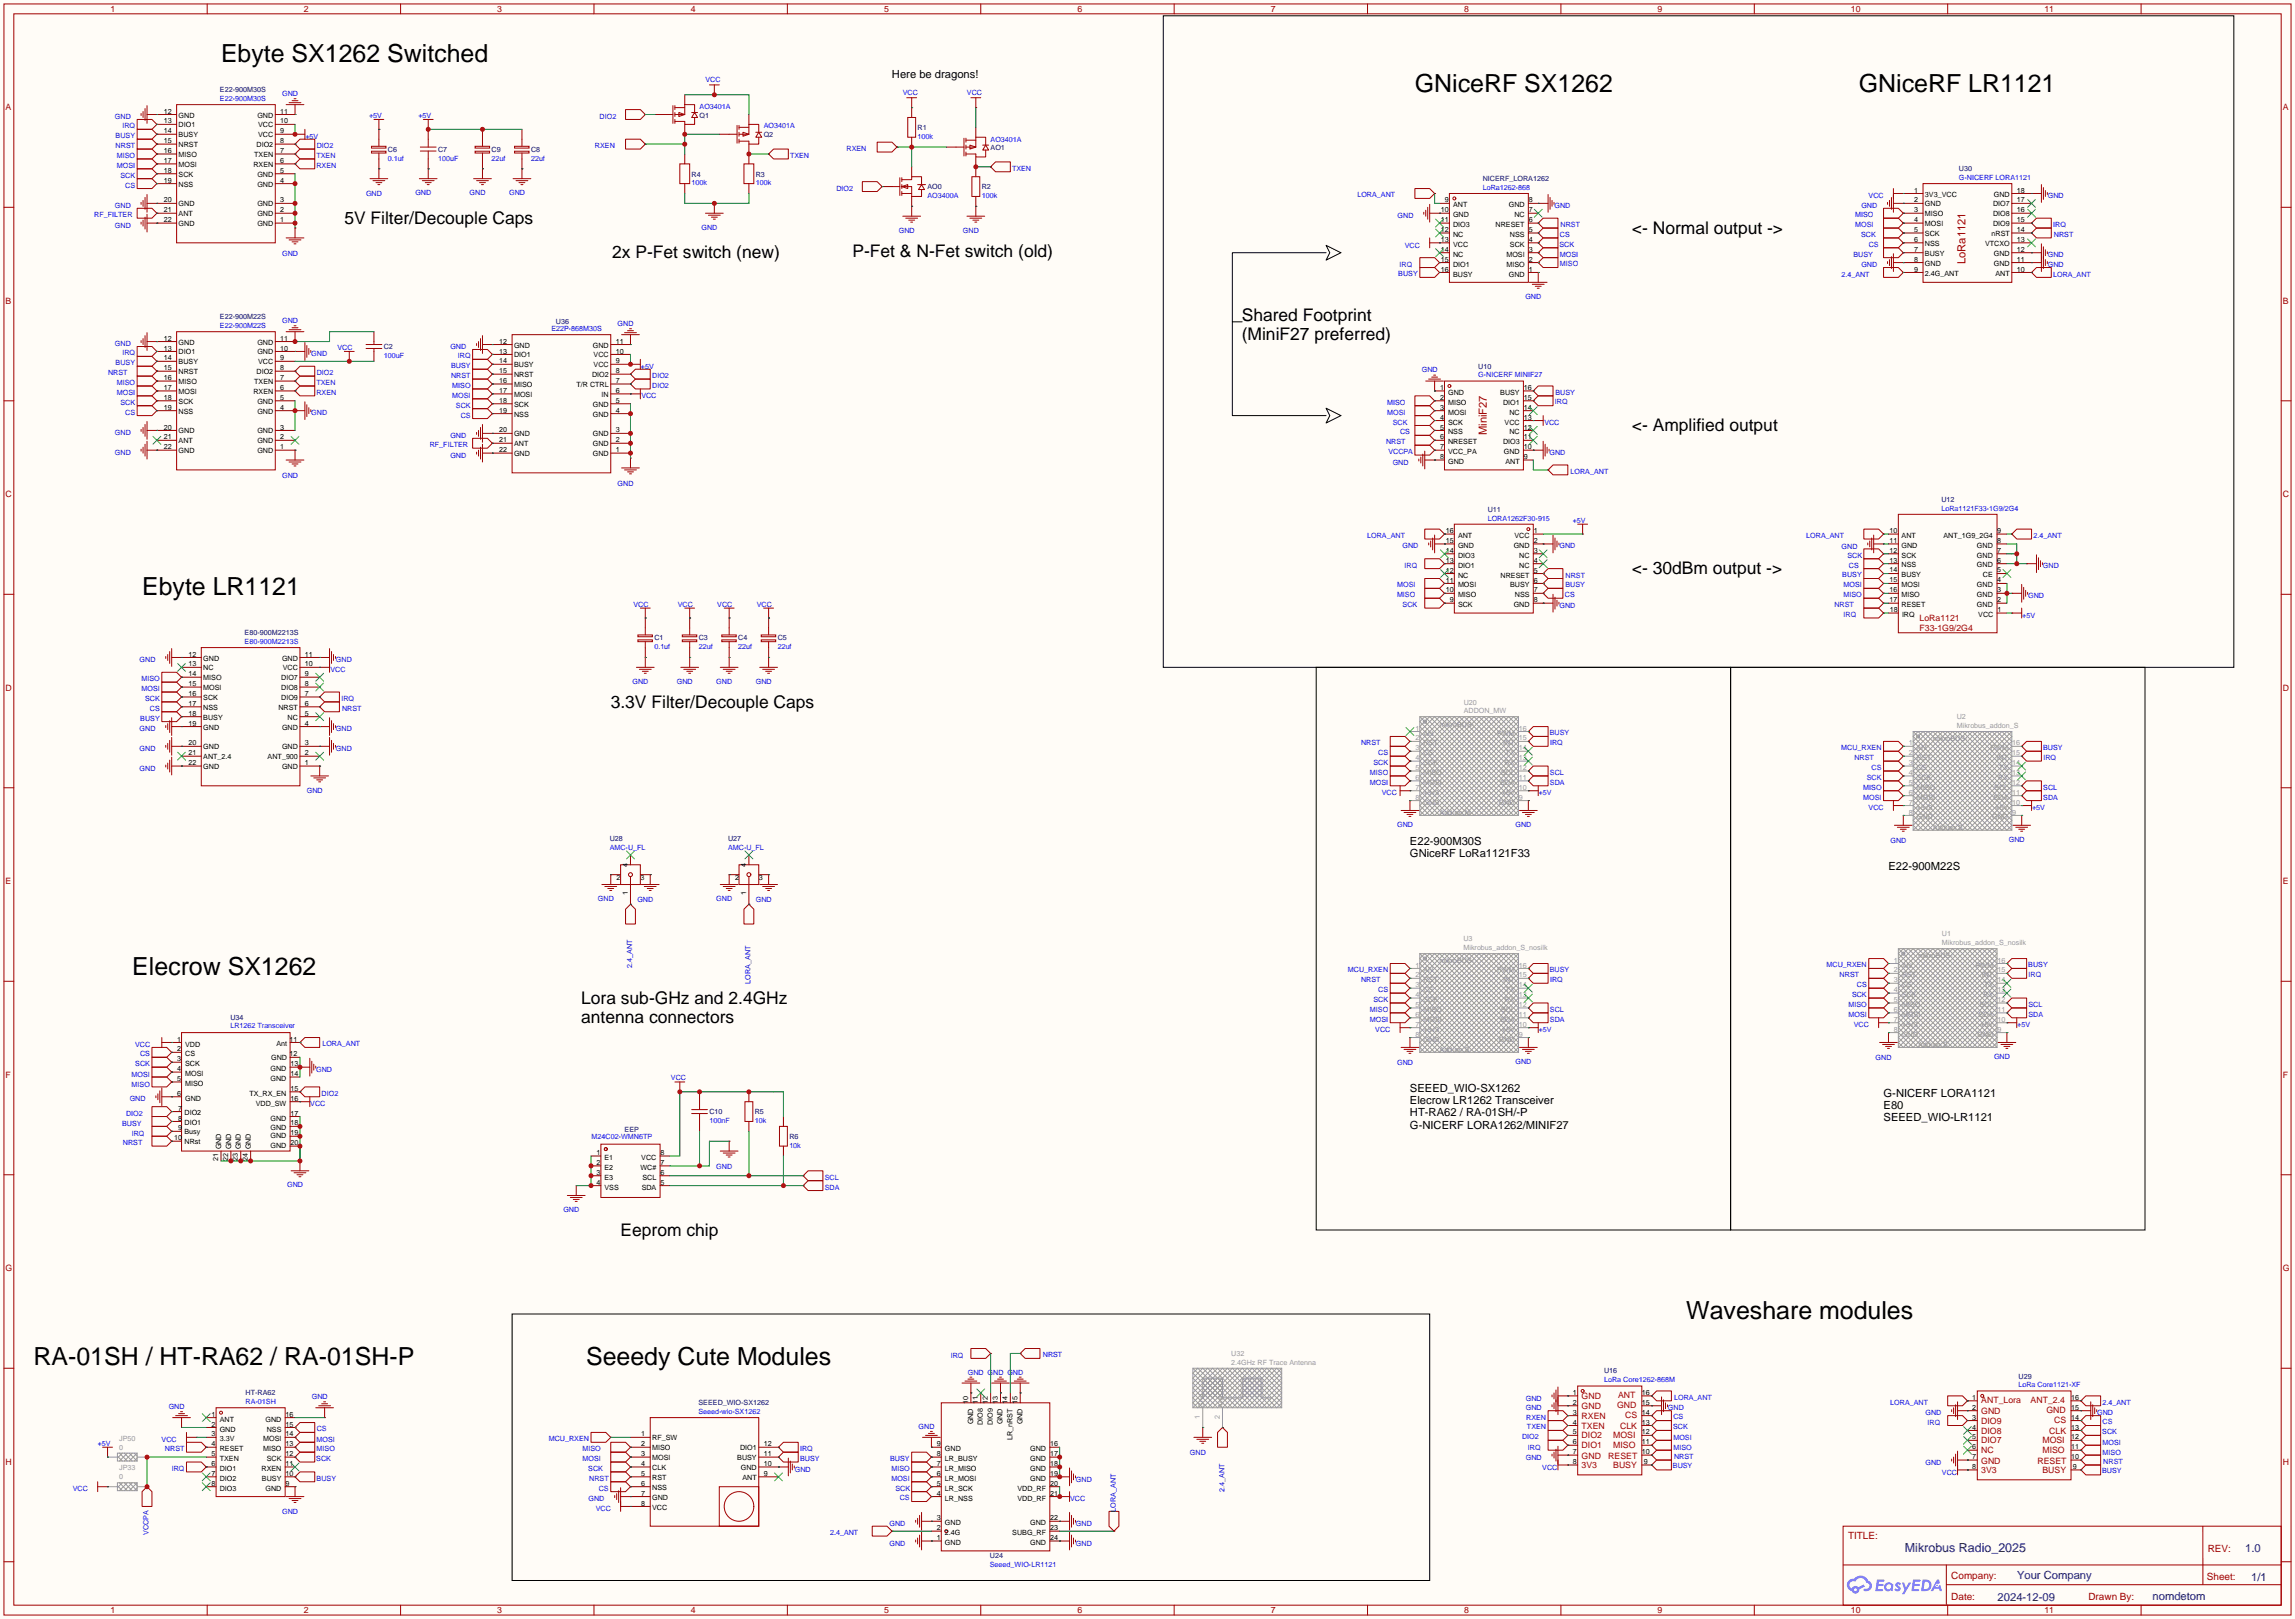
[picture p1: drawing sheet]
<svg xmlns="http://www.w3.org/2000/svg" width="591mm" height="417mm" viewBox="0 0 591 417" stroke-linecap="round" stroke-linejoin="round" font-family="sans-serif">
<defs><g id="words">
<g font-size="6.4">
<text x="56.9" y="16">Ebyte SX1262 Switched</text>
<text x="364.2" y="23.6">GNiceRF SX1262</text>
<text x="478.5" y="23.6">GNiceRF LR1121</text>
<text x="36.6" y="153.2">Ebyte LR1121</text>
<text x="34" y="251">Elecrow SX1262</text>
<text x="434.1" y="339.4">Waveshare modules</text>
<text x="8.6" y="351.3">RA-01SH / HT-RA62 / RA-01SH-P</text>
<text x="150.9" y="351.3">Seeedy Cute Modules</text>
</g>
<g font-size="4.5">
<text x="88.6" y="57.6">5V Filter/Decouple Caps</text>
<text x="420.1" y="60.2">&lt;- Normal output -&gt;</text>
<text x="157.6" y="66.4">2x P-Fet switch (new)</text>
<text x="219.5" y="66">P-Fet &amp; N-Fet switch (old)</text>
<text x="319.7" y="82.6">Shared Footprint</text>
<text x="319.7" y="87.5">(MiniF27 preferred)</text>
<text x="420.1" y="111">&lt;- Amplified output</text>
<text x="420.1" y="147.8">&lt;- 30dBm output -&gt;</text>
<text x="157.2" y="182.1">3.3V Filter/Decouple Caps</text>
<text x="149.6" y="258.3">Lora sub-GHz and 2.4GHz</text>
<text x="149.6" y="263.2">antenna connectors</text>
<text x="159.8" y="318">Eeprom chip</text>
</g>
<text font-size="3.2" fill="#000080" x="490.4" y="399.2">Mikrobus Radio_2025</text>
<g font-size="2.9">
<text x="229.6" y="20">Here be dragons!</text>
<text x="363" y="217.4">E22-900M30S</text>
<text x="363" y="220.6">GNiceRF LoRa1121F33</text>
<text x="486.2" y="223.8">E22-900M22S</text>
<text x="363" y="280.9">SEEED_WIO-SX1262</text>
<text x="363" y="284.1">Elecrow LR1262 Transceiver</text>
<text x="363" y="287.3">HT-RA62 / RA-01SH/-P</text>
<text x="484.9" y="282.2">G-NICERF LORA1121</text>
<text x="484.9" y="285.4">E80</text>
<text x="363" y="290.4">G-NICERF LORA1262/MINIF27</text>
<text x="484.9" y="288.5">SEEED_WIO-LR1121</text>
</g>
<g font-size="2.9" fill="#a00000">
<text x="506" y="68" transform="rotate(-90 506 68)">LoRa1121</text>
<text x="382.8" y="112" transform="rotate(-90 382.8 112)">MiniF27</text>
</g>
<g font-size="2.9" fill="#000080">
<text x="578" y="399.3">1.0</text>
<text x="519.2" y="406.2">Your Company</text>
<text x="579.5" y="406.8">1/1</text>
<text x="514.3" y="411.8">2024-12-09</text>
<text x="554.1" y="411.8">nomdetom</text>
</g>
<g font-size="2.6" fill="#a00000">
<text x="475.7" y="395.9">TITLE:</text>
<text x="568.4" y="399.3">REV:</text>
<text x="502.3" y="406.1">Company:</text>
<text x="568.1" y="406.6">Sheet:</text>
<text x="502.3" y="411.7">Date:</text>
<text x="537.6" y="411.7">Drawn By:</text>
</g>
<g font-size="2.2" fill="#a00000">
<text x="28.4" y="3.1">1</text>
<text x="78.2" y="3.1">2</text>
<text x="128" y="3.1">3</text>
<text x="177.8" y="3.1">4</text>
<text x="227.6" y="3.1">5</text>
<text x="277.4" y="3.1">6</text>
<text x="327.2" y="3.1">7</text>
<text x="376.9" y="3.1">8</text>
<text x="426.7" y="3.1">9</text>
<text x="476.5" y="3.1">10</text>
<text x="526.3" y="3.1">11</text>
<text x="1.4" y="28.3">A</text>
<text x="587.6" y="28.3">A</text>
<text x="1.4" y="78.1">B</text>
<text x="587.6" y="78.1">B</text>
<text x="1.4" y="127.9">C</text>
<text x="587.6" y="127.9">C</text>
<text x="494.1" y="159.8">LoRa1121</text>
<text x="494.1" y="162.2">F33-1G9/2G4</text>
<text x="1.4" y="177.7">D</text>
<text x="587.6" y="177.7">D</text>
<text x="1.4" y="227.5">E</text>
<text x="587.6" y="227.5">E</text>
<text x="1.4" y="277.3">F</text>
<text x="587.6" y="277.3">F</text>
<text x="1.4" y="327">G</text>
<text x="587.6" y="327">G</text>
<text x="416.6" y="359.8">ANT</text>
<text x="407.2" y="360.1">GND</text>
<text x="407.2" y="362.6">GND</text>
<text x="407.2" y="365.1">RXEN</text>
<text x="416.3" y="362.3">GND</text>
<text x="418.3" y="364.9">CS</text>
<text x="510" y="361.1">ANT_Lora</text>
<text x="510" y="363.9">GND</text>
<text x="522.7" y="361.1">ANT_2.4</text>
<text x="526.8" y="363.6">GND</text>
<text x="407.2" y="367.7">TXEN</text>
<text x="407.2" y="370">DIO2</text>
<text x="415.3" y="370">MOSI</text>
<text x="417.1" y="367.7">CLK</text>
<text x="510" y="366.4">DIO9</text>
<text x="510" y="368.9">DIO8</text>
<text x="510" y="371.2">DIO7</text>
<text x="525.8" y="371.2">MOSI</text>
<text x="527.6" y="368.9">CLK</text>
<text x="528.8" y="366.2">CS</text>
<text x="1.4" y="376.8">H</text>
<text x="407.2" y="372.5">DIO1</text>
<text x="407.2" y="375.3">GND</text>
<text x="407.2" y="377.8">3V3</text>
<text x="414" y="375.3">RESET</text>
<text x="415.3" y="372.5">MISO</text>
<text x="415.3" y="377.8">BUSY</text>
<text x="510" y="373.8">NC</text>
<text x="510" y="376.6">GND</text>
<text x="524.5" y="376.6">RESET</text>
<text x="525.8" y="373.8">MISO</text>
<text x="587.6" y="376.8">H</text>
<text x="510" y="379.1">3V3</text>
<text x="525.8" y="379.1">BUSY</text>
<text x="28.4" y="415">1</text>
<text x="78.2" y="415">2</text>
<text x="128" y="415">3</text>
<text x="177.8" y="415">4</text>
<text x="227.6" y="415">5</text>
<text x="277.4" y="415">6</text>
<text x="327.2" y="415">7</text>
<text x="376.9" y="415">8</text>
<text x="426.7" y="415">9</text>
<text x="476.5" y="415">10</text>
<text x="526.3" y="415">11</text>
</g>
<g font-size="1.8" fill="#000080">
<text x="56.6" y="23.7">E22-900M30S</text>
<text x="180.1" y="30.3">Q1</text>
<text x="196.6" y="35.4">Q2</text>
<text x="236.2" y="33.5">R1</text>
<text x="99.9" y="39.1">C6</text>
<text x="112.8" y="39.1">C7</text>
<text x="126.5" y="39.1">C9</text>
<text x="136.7" y="39.1">C8</text>
<text x="255" y="38.7">AO1</text>
<text x="178.1" y="45.4">R4</text>
<text x="194.6" y="45.4">R3</text>
<text x="381.7" y="46.6">NICERF_LORA1262</text>
<text x="504.3" y="44.1">U30</text>
<text x="238.8" y="48.7">AO0</text>
<text x="252.7" y="48.7">R2</text>
<text x="56.6" y="82.1">E22-900M22S</text>
<text x="143.1" y="83.4">U36</text>
<text x="98.8" y="89.9">C2</text>
<text x="380.5" y="94.9">U10</text>
<text x="383" y="131.7">U11</text>
<text x="499.8" y="129.2">U12</text>
<text x="63" y="163.4">E80-900M2213S</text>
<text x="168.5" y="164.8">C1</text>
<text x="179.9" y="164.8">C3</text>
<text x="190" y="164.8">C4</text>
<text x="200.2" y="164.8">C5</text>
<text x="157" y="216.5">U28</text>
<text x="187.4" y="216.5">U27</text>
<text x="59.3" y="262.4">U34</text>
<text x="182.6" y="286.7">C10</text>
<text x="194.3" y="286.7">R5</text>
<text x="160.8" y="291.3">EEP</text>
<text x="203.2" y="293.1">R6</text>
<text x="413" y="353.3">U16</text>
<text x="63.2" y="359">HT-RA62</text>
<text x="519.6" y="354.8">U29</text>
<text x="179.8" y="361.6">SEEED_WIO-SX1262</text>
<text x="254.8" y="400.9">U24</text>
</g>
<g font-size="1.8" fill="#00f">
<text x="181.6" y="21.2">VCC</text>
<text x="56.6" y="26">E22-900M30S</text>
<text x="72.6" y="24.8">GND</text>
<text x="180.1" y="28">AO3401A</text>
<text x="232.4" y="24.5">VCC</text>
<text x="248.9" y="24.5">VCC</text>
<text x="29.6" y="30.7">GND</text>
<text x="29.8" y="35.6">BUSY</text>
<text x="31.5" y="33">IRQ</text>
<text x="78.6" y="35.7">+5V</text>
<text x="95" y="30.4">+5V</text>
<text x="107.7" y="30.4">+5V</text>
<text x="154.4" y="30.5">DIO2</text>
<text x="196.6" y="33">AO3401A</text>
<text x="236.2" y="35.8">100k</text>
<text x="29.8" y="38.1">NRST</text>
<text x="30.1" y="40.6">MISO</text>
<text x="81.5" y="40.6">TXEN</text>
<text x="81.5" y="38.2">DIO2</text>
<text x="99.9" y="41.4">0.1uf</text>
<text x="112.8" y="41.4">100uF</text>
<text x="126.5" y="41.4">22uf</text>
<text x="136.7" y="41.4">22uf</text>
<text x="153.2" y="38.1">RXEN</text>
<text x="203.4" y="40.6">TXEN</text>
<text x="217.9" y="38.9">RXEN</text>
<text x="255" y="36.4">AO3401A</text>
<text x="30.1" y="43.2">MOSI</text>
<text x="31" y="45.7">SCK</text>
<text x="81.5" y="43.1">RXEN</text>
<text x="178.1" y="47.7">100k</text>
<text x="194.6" y="47.7">100k</text>
<text x="260.5" y="43.9">TXEN</text>
<text x="504.3" y="46.4">G-NICERF LORA1121</text>
<text x="29.6" y="53.5">GND</text>
<text x="32.2" y="48.3">CS</text>
<text x="94.2" y="50.5">GND</text>
<text x="106.9" y="50.2">GND</text>
<text x="120.9" y="50.2">GND</text>
<text x="131.1" y="50.2">GND</text>
<text x="215.3" y="49">DIO2</text>
<text x="238.8" y="51">AO3400A</text>
<text x="252.7" y="51">100k</text>
<text x="349.4" y="50.8">LORA_ANT</text>
<text x="381.7" y="48.9">LoRa1262-868</text>
<text x="400.2" y="53.5">GND</text>
<text x="479.2" y="53.5">GND</text>
<text x="481" y="51">VCC</text>
<text x="527.2" y="51">GND</text>
<text x="24.3" y="55.9">RF_FILTER</text>
<text x="29.6" y="58.6">GND</text>
<text x="180.6" y="59.1">GND</text>
<text x="231.4" y="59.9">GND</text>
<text x="247.9" y="59.9">GND</text>
<text x="359.8" y="56.1">GND</text>
<text x="401.8" y="58.4">NRST</text>
<text x="477.6" y="58.5">MOSI</text>
<text x="477.6" y="56">MISO</text>
<text x="528.6" y="58.4">IRQ</text>
<text x="72.6" y="65.8">GND</text>
<text x="361.7" y="63.7">VCC</text>
<text x="401.5" y="63.5">SCK</text>
<text x="401.6" y="60.9">CS</text>
<text x="479.1" y="61">SCK</text>
<text x="481.1" y="63.6">CS</text>
<text x="528.8" y="61">NRST</text>
<text x="360" y="71.1">BUSY</text>
<text x="360.3" y="68.7">IRQ</text>
<text x="401.6" y="66">MOSI</text>
<text x="401.6" y="68.6">MISO</text>
<text x="474" y="71.2">2.4_ANT</text>
<text x="477.2" y="66">BUSY</text>
<text x="479.2" y="68.8">GND</text>
<text x="527.2" y="68.8">GND</text>
<text x="527.2" y="66.2">GND</text>
<text x="528.5" y="71.2">LORA_ANT</text>
<text x="392.7" y="76.9">GND</text>
<text x="72.6" y="83.2">GND</text>
<text x="159" y="84">GND</text>
<text x="29.6" y="89.1">GND</text>
<text x="56.6" y="84.4">E22-900M22S</text>
<text x="116" y="89.8">GND</text>
<text x="141.9" y="85.2">E22P-868M30S</text>
<text x="29.8" y="94">BUSY</text>
<text x="31.5" y="91.4">IRQ</text>
<text x="80.1" y="91.6">GND</text>
<text x="86.9" y="90.1">VCC</text>
<text x="98.8" y="92.1">100uF</text>
<text x="116.1" y="94.7">BUSY</text>
<text x="117.9" y="92.2">IRQ</text>
<text x="165" y="94.9">+5V</text>
<text x="366" y="95.8">GND</text>
<text x="27.8" y="96.4">NRST</text>
<text x="30.1" y="101.6">MOSI</text>
<text x="30.1" y="99.1">MISO</text>
<text x="81.5" y="99">TXEN</text>
<text x="81.5" y="101.5">RXEN</text>
<text x="81.5" y="96.6">DIO2</text>
<text x="116.1" y="97.2">NRST</text>
<text x="116.4" y="99.8">MISO</text>
<text x="167.9" y="97.3">DIO2</text>
<text x="167.9" y="99.9">DIO2</text>
<text x="380.5" y="97.1">G-NICERF MINIF27</text>
<text x="400.4" y="101.6">BUSY</text>
<text x="31" y="104.1">SCK</text>
<text x="32.2" y="106.7">CS</text>
<text x="80.1" y="106.9">GND</text>
<text x="116.4" y="102.4">MOSI</text>
<text x="117.4" y="104.9">SCK</text>
<text x="118.6" y="107.4">CS</text>
<text x="165.1" y="102.5">VCC</text>
<text x="357.1" y="104.1">MISO</text>
<text x="357.1" y="106.7">MOSI</text>
<text x="400.3" y="104">IRQ</text>
<text x="29.6" y="111.9">GND</text>
<text x="116" y="112.7">GND</text>
<text x="358.5" y="109.2">SCK</text>
<text x="360.4" y="111.8">CS</text>
<text x="397.6" y="109.4">VCC</text>
<text x="29.6" y="117">GND</text>
<text x="110.6" y="115.1">RF_FILTER</text>
<text x="116" y="117.8">GND</text>
<text x="356.8" y="114.3">NRST</text>
<text x="357.4" y="116.8">VCCPA</text>
<text x="358.5" y="119.5">GND</text>
<text x="398.9" y="117">GND</text>
<text x="72.6" y="122.9">GND</text>
<text x="159" y="124.9">GND</text>
<text x="404.3" y="121.9">LORA_ANT</text>
<text x="499.8" y="131.5">LoRa1121F33-1G9/2G4</text>
<text x="383" y="133.9">LORA1262F30-915</text>
<text x="404.9" y="134.5">+5V</text>
<text x="352" y="138.4">LORA_ANT</text>
<text x="361.1" y="141.1">GND</text>
<text x="401.4" y="141.1">GND</text>
<text x="465" y="138.4">LORA_ANT</text>
<text x="474.1" y="141.2">GND</text>
<text x="475.6" y="143.5">SCK</text>
<text x="523.5" y="138.4">2.4_ANT</text>
<text x="361.6" y="146.1">IRQ</text>
<text x="403" y="148.6">NRST</text>
<text x="474.3" y="148.6">BUSY</text>
<text x="476" y="146.1">CS</text>
<text x="525.9" y="146.2">GND</text>
<text x="359.6" y="153.7">MISO</text>
<text x="359.7" y="151.1">MOSI</text>
<text x="402.8" y="153.6">CS</text>
<text x="403" y="151.1">BUSY</text>
<text x="474.6" y="153.6">MISO</text>
<text x="474.6" y="151.1">MOSI</text>
<text x="522.1" y="153.9">GND</text>
<text x="163.1" y="156.1">VCC</text>
<text x="174.5" y="156.1">VCC</text>
<text x="184.7" y="156.1">VCC</text>
<text x="194.8" y="156.1">VCC</text>
<text x="361.1" y="156.2">SCK</text>
<text x="401.4" y="156.4">GND</text>
<text x="472.2" y="156.2">NRST</text>
<text x="474.6" y="158.8">IRQ</text>
<text x="520.6" y="158.9">+5V</text>
<text x="63" y="165.7">E80-900M2213S</text>
<text x="168.5" y="167.1">0.1uf</text>
<text x="179.9" y="167.1">22uf</text>
<text x="190" y="167.1">22uf</text>
<text x="200.2" y="167.1">22uf</text>
<text x="35.9" y="170.3">GND</text>
<text x="85.1" y="172.9">VCC</text>
<text x="86.5" y="170.3">GND</text>
<text x="36.4" y="175.3">MISO</text>
<text x="36.4" y="177.8">MOSI</text>
<text x="162.8" y="175.9">GND</text>
<text x="174.2" y="175.9">GND</text>
<text x="184.4" y="175.9">GND</text>
<text x="194.6" y="175.9">GND</text>
<text x="36.1" y="185.4">BUSY</text>
<text x="37.3" y="180.3">SCK</text>
<text x="38.6" y="182.9">CS</text>
<text x="87.9" y="180.3">IRQ</text>
<text x="88.1" y="182.9">NRST</text>
<text x="35.9" y="188.1">GND</text>
<text x="86.5" y="188.1">GND</text>
<text x="350.4" y="191.6">NRST</text>
<text x="399" y="189.2">BUSY</text>
<text x="399" y="191.7">IRQ</text>
<text x="35.9" y="193.2">GND</text>
<text x="86.5" y="193.2">GND</text>
<text x="353.6" y="196.8">SCK</text>
<text x="354.8" y="194.3">CS</text>
<text x="474" y="193">MCU_RXEN</text>
<text x="477.4" y="195.4">NRST</text>
<text x="526" y="193">BUSY</text>
<text x="526" y="195.5">IRQ</text>
<text x="35.9" y="198.3">GND</text>
<text x="352.7" y="201.9">MOSI</text>
<text x="352.7" y="199.4">MISO</text>
<text x="399" y="199.4">SCL</text>
<text x="399" y="202">SDA</text>
<text x="479.7" y="203.2">MISO</text>
<text x="480.6" y="200.7">SCK</text>
<text x="481.8" y="198.1">CS</text>
<text x="526" y="203.3">SCL</text>
<text x="79" y="204.1">GND</text>
<text x="355.7" y="204.6">VCC</text>
<text x="396.1" y="204.7">+5V</text>
<text x="479.7" y="205.7">MOSI</text>
<text x="481" y="208.4">VCC</text>
<text x="523.1" y="208.5">+5V</text>
<text x="526" y="205.8">SDA</text>
<text x="359.7" y="212.8">GND</text>
<text x="390.1" y="212.8">GND</text>
<text x="157" y="218.8">AMC-U_FL</text>
<text x="187.4" y="218.8">AMC-U_FL</text>
<text x="486.7" y="216.8">GND</text>
<text x="517.1" y="216.6">GND</text>
<text x="153.9" y="231.8">GND</text>
<text x="164.1" y="232.1">GND</text>
<text x="184.4" y="231.8">GND</text>
<text x="194.6" y="232.1">GND</text>
<text x="162.8" y="249.1" transform="rotate(-90 162.8 249.1)">2.4_ANT</text>
<text x="347" y="250.2">MCU_RXEN</text>
<text x="399" y="250.1">BUSY</text>
<text x="470.2" y="248.9">MCU_RXEN</text>
<text x="473.6" y="251.3">NRST</text>
<text x="522.1" y="248.9">BUSY</text>
<text x="522.2" y="251.4">IRQ</text>
<text x="193.2" y="253.1" transform="rotate(-90 193.2 253.1)">LORA_ANT</text>
<text x="350.4" y="252.6">NRST</text>
<text x="353.6" y="257.8">SCK</text>
<text x="354.8" y="255.3">CS</text>
<text x="399" y="252.7">IRQ</text>
<text x="476.8" y="256.5">SCK</text>
<text x="478" y="254">CS</text>
<text x="352.7" y="260.3">MISO</text>
<text x="352.7" y="262.9">MOSI</text>
<text x="399" y="260.4">SCL</text>
<text x="399" y="262.9">SDA</text>
<text x="475.8" y="259.1">MISO</text>
<text x="475.8" y="261.6">MOSI</text>
<text x="522.2" y="259.1">SCL</text>
<text x="522.2" y="261.7">SDA</text>
<text x="34.8" y="269.4">VCC</text>
<text x="59.3" y="264.6">LR1262 Transceiver</text>
<text x="83" y="269.2">LORA_ANT</text>
<text x="354" y="265.6">VCC</text>
<text x="396.1" y="265.6">+5V</text>
<text x="477.2" y="264.3">VCC</text>
<text x="519.3" y="264.3">+5V</text>
<text x="34.8" y="274.3">SCK</text>
<text x="36" y="271.8">CS</text>
<text x="81.4" y="275.8">GND</text>
<text x="359.7" y="274">GND</text>
<text x="390.1" y="273.7">GND</text>
<text x="482.9" y="272.7">GND</text>
<text x="513.3" y="272.5">GND</text>
<text x="33.9" y="277.1">MOSI</text>
<text x="33.9" y="279.6">MISO</text>
<text x="82.8" y="282">DIO2</text>
<text x="172.7" y="277.8">VCC</text>
<text x="32.4" y="287">DIO2</text>
<text x="33.4" y="283.4">GND</text>
<text x="79.9" y="284.7">VCC</text>
<text x="31.4" y="289.7">BUSY</text>
<text x="33.9" y="292.2">IRQ</text>
<text x="152.3" y="293.1">M24C02-WMN6TP</text>
<text x="182.6" y="289">100nF</text>
<text x="194.3" y="289">10k</text>
<text x="31.6" y="294.5">NRST</text>
<text x="203.2" y="295.3">10k</text>
<text x="73.9" y="305.5">GND</text>
<text x="184.4" y="300.7">GND</text>
<text x="212.3" y="303.6">SCL</text>
<text x="145" y="311.8">GND</text>
<text x="212.3" y="306.1">SDA</text>
<text x="244.7" y="349.3">IRQ</text>
<text x="249.1" y="353.7">GND GND GND</text>
<text x="268.5" y="349.3">NRST</text>
<text x="413" y="355.5">LoRa Core1262-868M</text>
<text x="519.6" y="356.9">LoRa Core1121-XF</text>
<text x="43.4" y="362.6">GND</text>
<text x="63.2" y="361.2">RA-01SH</text>
<text x="80.3" y="360.1">GND</text>
<text x="179.8" y="363.9">Seeed-wio-SX1262</text>
<text x="392.8" y="362.9">GND</text>
<text x="392.8" y="360.4">GND</text>
<text x="392.9" y="365.2">RXEN</text>
<text x="429.4" y="362.9">GND</text>
<text x="430.8" y="365.2">CS</text>
<text x="431" y="360.2">LORA_ANT</text>
<text x="486.6" y="361.4">LORA_ANT</text>
<text x="495.7" y="364.2">GND</text>
<text x="539.9" y="364.2">GND</text>
<text x="541.3" y="361.4">2.4_ANT</text>
<text x="41.6" y="371">VCC</text>
<text x="81.5" y="370.9">MOSI</text>
<text x="81.5" y="368.3">CS</text>
<text x="141.3" y="370.8">MCU_RXEN</text>
<text x="236.5" y="367.7">GND</text>
<text x="391.8" y="370.3">DIO2</text>
<text x="393.1" y="367.8">TXEN</text>
<text x="430.7" y="367.7">SCK</text>
<text x="430.8" y="370.5">MOSI</text>
<text x="496.2" y="366.6">IRQ</text>
<text x="541.2" y="369">SCK</text>
<text x="541.3" y="371.8">MOSI</text>
<text x="541.3" y="366.5">CS</text>
<text x="25.1" y="372">+5V</text>
<text x="42.5" y="373.3">NRST</text>
<text x="81.4" y="376">SCK</text>
<text x="81.5" y="373.4">MISO</text>
<text x="150" y="373.3">MISO</text>
<text x="150" y="375.8">MOSI</text>
<text x="206" y="376">BUSY</text>
<text x="206" y="373.4">IRQ</text>
<text x="229.2" y="375.9">BUSY</text>
<text x="306.3" y="374.4">GND</text>
<text x="392.8" y="375.6">GND</text>
<text x="393.3" y="373">IRQ</text>
<text x="430.7" y="377.8">BUSY</text>
<text x="430.8" y="373.1">MISO</text>
<text x="431" y="375.5">NRST</text>
<text x="495.7" y="376.9">GND</text>
<text x="541.3" y="374.3">MISO</text>
<text x="541.5" y="376.8">NRST</text>
<text x="18.8" y="383.7">VCC</text>
<text x="44.2" y="378.5">IRQ</text>
<text x="81.5" y="381.1">BUSY</text>
<text x="151.4" y="378.4">SCK</text>
<text x="151.7" y="381">NRST</text>
<text x="154.2" y="383.5">CS</text>
<text x="204.6" y="378.6">GND</text>
<text x="229.5" y="378.4">MISO</text>
<text x="229.5" y="381">MOSI</text>
<text x="230.5" y="383.5">SCK</text>
<text x="277" y="381.2">GND</text>
<text x="315.3" y="383.8" transform="rotate(-90 315.3 383.8)">2.4_ANT</text>
<text x="397" y="378.1">VCC</text>
<text x="499.9" y="379.4">VCC</text>
<text x="541.1" y="379.1">BUSY</text>
<text x="72.6" y="389.6">GND</text>
<text x="151.5" y="386.2">GND</text>
<text x="153.4" y="388.8">VCC</text>
<text x="231.6" y="386.1">CS</text>
<text x="275.5" y="386.3">VCC</text>
<text x="287.3" y="389" transform="rotate(-90 287.3 389)">LORA_ANT</text>
<text x="38.3" y="395" transform="rotate(-90 38.3 395)">VCCPA</text>
<text x="213.7" y="395.1">2.4_ANT</text>
<text x="229" y="392.6">GND</text>
<text x="277" y="392.6">GND</text>
<text x="229" y="397.7">GND</text>
<text x="277" y="397.7">GND</text>
<text x="254.8" y="403.2">Seeed_WIO-LR1121</text>
</g>
<g font-size="1.8">
<text x="42.1" y="29.2">12</text>
<text x="72.1" y="29.2">11</text>
<text x="42.1" y="31.8">13</text>
<text x="42.1" y="34.3">14</text>
<text x="46" y="30.3">GND</text>
<text x="46" y="32.8">DIO1</text>
<text x="46" y="35.3">BUSY</text>
<text x="66.3" y="30.3">GND</text>
<text x="66.5" y="35.3">VCC</text>
<text x="66.5" y="32.8">VCC</text>
<text x="72.1" y="34.3">9</text>
<text x="72.1" y="31.8">10</text>
<text x="42.1" y="36.9">15</text>
<text x="42.1" y="39.4">16</text>
<text x="42.1" y="41.9">17</text>
<text x="46" y="37.9">NRST</text>
<text x="46" y="40.4">MISO</text>
<text x="65.4" y="40.4">TXEN</text>
<text x="66" y="37.9">DIO2</text>
<text x="72.1" y="41.9">6</text>
<text x="72.1" y="39.4">7</text>
<text x="72.1" y="36.9">8</text>
<text x="42.1" y="44.5">18</text>
<text x="42.1" y="47">19</text>
<text x="46" y="43">MOSI</text>
<text x="46" y="45.5">SCK</text>
<text x="65.2" y="43">RXEN</text>
<text x="66.3" y="45.5">GND</text>
<text x="72.1" y="47">4</text>
<text x="72.1" y="44.5">5</text>
<text x="42.1" y="52.1">20</text>
<text x="46" y="48">NSS</text>
<text x="46" y="53.1">GND</text>
<text x="66.3" y="53.1">GND</text>
<text x="66.3" y="48">GND</text>
<text x="72.1" y="52.1">3</text>
<text x="372" y="52.1">9</text>
<text x="374.1" y="53.4">ANT</text>
<text x="388.4" y="53.4">GND</text>
<text x="393.6" y="52.1">8</text>
<text x="492.7" y="52.1">2</text>
<text x="492.7" y="49.6">1</text>
<text x="495.6" y="53.1">GND</text>
<text x="495.6" y="50.6">3V3_VCC</text>
<text x="513.1" y="53.1">DIO7</text>
<text x="513.3" y="50.6">GND</text>
<text x="519.2" y="49.6">18</text>
<text x="519.2" y="52.1">17</text>
<text x="42.1" y="54.6">21</text>
<text x="42.1" y="57.2">22</text>
<text x="46" y="55.7">ANT</text>
<text x="46" y="58.2">GND</text>
<text x="66.3" y="58.2">GND</text>
<text x="66.3" y="55.7">GND</text>
<text x="72.1" y="57.2">1</text>
<text x="72.1" y="54.6">2</text>
<text x="370.9" y="54.6">10</text>
<text x="370.9" y="57.2">11</text>
<text x="370.9" y="59.7">12</text>
<text x="374.1" y="55.9">GND</text>
<text x="374.1" y="58.4">DIO3</text>
<text x="385" y="58.4">NRESET</text>
<text x="389.8" y="55.9">NC</text>
<text x="393.6" y="59.7">5</text>
<text x="393.6" y="57.2">6</text>
<text x="393.6" y="54.6">7</text>
<text x="492.7" y="54.6">3</text>
<text x="492.7" y="57.2">4</text>
<text x="492.7" y="59.7">5</text>
<text x="495.6" y="55.7">MISO</text>
<text x="495.6" y="58.2">MOSI</text>
<text x="513.1" y="55.7">DIO8</text>
<text x="513.1" y="58.2">DIO9</text>
<text x="519.2" y="54.6">16</text>
<text x="519.2" y="57.2">15</text>
<text x="519.2" y="59.7">14</text>
<text x="370.9" y="62.3">13</text>
<text x="370.9" y="64.8">14</text>
<text x="374.1" y="61">NC</text>
<text x="374.1" y="63.5">VCC</text>
<text x="388.7" y="63.5">SCK</text>
<text x="388.7" y="61">NSS</text>
<text x="393.6" y="64.8">3</text>
<text x="393.6" y="62.3">4</text>
<text x="492.7" y="62.3">6</text>
<text x="492.7" y="64.8">7</text>
<text x="495.6" y="60.7">SCK</text>
<text x="495.6" y="63.3">NSS</text>
<text x="495.6" y="65.8">BUSY</text>
<text x="511" y="63.3">VTCXO</text>
<text x="512.7" y="60.7">nRST</text>
<text x="513.3" y="65.8">GND</text>
<text x="519.2" y="62.3">13</text>
<text x="519.2" y="64.8">12</text>
<text x="370.9" y="67.3">15</text>
<text x="370.9" y="69.9">16</text>
<text x="374.1" y="66.1">NC</text>
<text x="374.1" y="68.6">DIO1</text>
<text x="374.1" y="71.1">BUSY</text>
<text x="387.8" y="68.6">MISO</text>
<text x="387.8" y="66.1">MOSI</text>
<text x="388.4" y="71.1">GND</text>
<text x="393.6" y="69.9">1</text>
<text x="393.6" y="67.3">2</text>
<text x="492.7" y="67.3">8</text>
<text x="492.7" y="69.9">9</text>
<text x="495.6" y="68.4">GND</text>
<text x="495.6" y="70.9">2.4G_ANT</text>
<text x="513.3" y="68.4">GND</text>
<text x="513.7" y="70.9">ANT</text>
<text x="519.2" y="67.3">11</text>
<text x="519.2" y="69.9">10</text>
<text x="42.1" y="87.7">12</text>
<text x="46" y="88.7">GND</text>
<text x="66.3" y="88.7">GND</text>
<text x="72.1" y="87.7">11</text>
<text x="128.5" y="88.4">12</text>
<text x="132.3" y="89.4">GND</text>
<text x="152.6" y="89.4">GND</text>
<text x="158.5" y="88.4">11</text>
<text x="42.1" y="95.3">15</text>
<text x="42.1" y="92.7">14</text>
<text x="42.1" y="90.2">13</text>
<text x="46" y="93.8">BUSY</text>
<text x="46" y="91.2">DIO1</text>
<text x="66.3" y="91.2">GND</text>
<text x="66.5" y="93.8">VCC</text>
<text x="72.1" y="90.2">10</text>
<text x="72.1" y="92.7">9</text>
<text x="72.1" y="95.3">8</text>
<text x="128.5" y="91">13</text>
<text x="128.5" y="93.5">14</text>
<text x="132.3" y="92">DIO1</text>
<text x="132.3" y="94.5">BUSY</text>
<text x="152.8" y="94.5">VCC</text>
<text x="152.8" y="92">VCC</text>
<text x="158.5" y="93.5">9</text>
<text x="158.5" y="91">10</text>
<text x="42.1" y="100.4">17</text>
<text x="42.1" y="97.8">16</text>
<text x="46" y="101.4">MOSI</text>
<text x="46" y="98.8">MISO</text>
<text x="46" y="96.3">NRST</text>
<text x="65.2" y="101.4">RXEN</text>
<text x="65.4" y="98.8">TXEN</text>
<text x="66" y="96.3">DIO2</text>
<text x="72.1" y="97.8">7</text>
<text x="72.1" y="100.4">6</text>
<text x="128.5" y="96">15</text>
<text x="128.5" y="98.6">16</text>
<text x="128.5" y="101.1">17</text>
<text x="132.3" y="97.1">NRST</text>
<text x="132.3" y="99.6">MISO</text>
<text x="148.4" y="99.6">T/R CTRL</text>
<text x="152.4" y="97.1">DIO2</text>
<text x="158.5" y="101.1">6</text>
<text x="158.5" y="98.6">7</text>
<text x="158.5" y="96">8</text>
<text x="370.7" y="100.4">1</text>
<text x="372.8" y="101.6">GND</text>
<text x="386.2" y="101.6">BUSY</text>
<text x="392.3" y="100.4">16</text>
<text x="42.1" y="105.4">19</text>
<text x="42.1" y="102.9">18</text>
<text x="46" y="106.5">NSS</text>
<text x="46" y="103.9">SCK</text>
<text x="66.3" y="103.9">GND</text>
<text x="66.3" y="106.5">GND</text>
<text x="72.1" y="102.9">5</text>
<text x="72.1" y="105.4">4</text>
<text x="128.5" y="103.7">18</text>
<text x="128.5" y="106.2">19</text>
<text x="132.3" y="102.1">MOSI</text>
<text x="132.3" y="104.7">SCK</text>
<text x="132.3" y="107.2">NSS</text>
<text x="152.6" y="107.2">GND</text>
<text x="152.6" y="104.7">GND</text>
<text x="154.9" y="102.1">IN</text>
<text x="158.5" y="106.2">4</text>
<text x="158.5" y="103.7">5</text>
<text x="370.7" y="102.9">2</text>
<text x="370.7" y="105.4">3</text>
<text x="370.7" y="108">4</text>
<text x="372.8" y="104.2">MISO</text>
<text x="372.8" y="106.7">MOSI</text>
<text x="386.9" y="104.2">DIO1</text>
<text x="388.6" y="106.7">NC</text>
<text x="392.3" y="108">13</text>
<text x="392.3" y="105.4">14</text>
<text x="392.3" y="102.9">15</text>
<text x="42.1" y="113.1">21</text>
<text x="42.1" y="110.5">20</text>
<text x="46" y="111.5">GND</text>
<text x="66.3" y="111.5">GND</text>
<text x="72.1" y="110.5">3</text>
<text x="72.1" y="113.1">2</text>
<text x="128.5" y="111.3">20</text>
<text x="128.5" y="113.8">21</text>
<text x="132.3" y="112.3">GND</text>
<text x="152.6" y="112.3">GND</text>
<text x="158.5" y="113.8">2</text>
<text x="158.5" y="111.3">3</text>
<text x="370.7" y="110.5">5</text>
<text x="370.7" y="113.1">6</text>
<text x="372.8" y="109.2">SCK</text>
<text x="372.8" y="111.8">NSS</text>
<text x="387.3" y="109.2">VCC</text>
<text x="388.6" y="111.8">NC</text>
<text x="392.3" y="113.1">11</text>
<text x="392.3" y="110.5">12</text>
<text x="42.1" y="115.6">22</text>
<text x="46" y="116.6">GND</text>
<text x="46" y="114.1">ANT</text>
<text x="66.3" y="114.1">GND</text>
<text x="66.3" y="116.6">GND</text>
<text x="72.1" y="115.6">1</text>
<text x="128.5" y="116.4">22</text>
<text x="132.3" y="114.8">ANT</text>
<text x="132.3" y="117.4">GND</text>
<text x="152.6" y="117.4">GND</text>
<text x="152.6" y="114.8">GND</text>
<text x="158.5" y="116.4">1</text>
<text x="370.7" y="115.6">7</text>
<text x="370.7" y="118.1">8</text>
<text x="372.8" y="114.3">NRESET</text>
<text x="372.8" y="116.9">VCC_PA</text>
<text x="372.8" y="119.4">GND</text>
<text x="386.9" y="114.3">DIO3</text>
<text x="387.1" y="116.9">GND</text>
<text x="387.5" y="119.4">ANT</text>
<text x="392.3" y="118.1">9</text>
<text x="392.3" y="115.6">10</text>
<text x="372.2" y="137.2">16</text>
<text x="394.8" y="137.2">1</text>
<text x="486.4" y="137.1">10</text>
<text x="514.1" y="137.1">9</text>
<text x="372.2" y="142.3">14</text>
<text x="372.2" y="139.7">15</text>
<text x="375.3" y="143.5">DIO3</text>
<text x="375.3" y="141">GND</text>
<text x="375.3" y="138.5">ANT</text>
<text x="389.7" y="141">GND</text>
<text x="389.9" y="138.5">VCC</text>
<text x="391.1" y="143.5">NC</text>
<text x="394.8" y="139.7">2</text>
<text x="394.8" y="142.3">3</text>
<text x="486.4" y="139.7">11</text>
<text x="486.4" y="142.2">12</text>
<text x="489.5" y="138.4">ANT</text>
<text x="489.5" y="140.9">GND</text>
<text x="489.5" y="143.5">SCK</text>
<text x="500.3" y="138.4">ANT_1G9_2G4</text>
<text x="508.9" y="143.5">GND</text>
<text x="508.9" y="140.9">GND</text>
<text x="514.1" y="142.2">7</text>
<text x="514.1" y="139.7">8</text>
<text x="372.2" y="149.9">11</text>
<text x="372.2" y="147.3">12</text>
<text x="372.2" y="144.8">13</text>
<text x="375.3" y="148.6">NC</text>
<text x="375.3" y="146.1">DIO1</text>
<text x="386.3" y="148.6">NRESET</text>
<text x="391.1" y="146.1">NC</text>
<text x="394.8" y="144.8">4</text>
<text x="394.8" y="147.3">5</text>
<text x="394.8" y="149.9">6</text>
<text x="486.4" y="144.7">13</text>
<text x="486.4" y="147.3">14</text>
<text x="486.4" y="149.8">15</text>
<text x="489.5" y="146">NSS</text>
<text x="489.5" y="148.6">BUSY</text>
<text x="508.9" y="146">GND</text>
<text x="510.5" y="148.6">CE</text>
<text x="514.1" y="149.8">4</text>
<text x="514.1" y="147.3">5</text>
<text x="514.1" y="144.7">6</text>
<text x="372.2" y="152.4">10</text>
<text x="373.2" y="155">9</text>
<text x="375.3" y="153.7">MISO</text>
<text x="375.3" y="151.2">MOSI</text>
<text x="388.7" y="151.2">BUSY</text>
<text x="390" y="153.7">NSS</text>
<text x="394.8" y="152.4">7</text>
<text x="394.8" y="155">8</text>
<text x="486.4" y="152.4">16</text>
<text x="486.4" y="154.9">17</text>
<text x="489.5" y="151.1">MOSI</text>
<text x="489.5" y="153.6">MISO</text>
<text x="508.9" y="153.6">GND</text>
<text x="508.9" y="151.1">GND</text>
<text x="514.1" y="154.9">2</text>
<text x="514.1" y="152.4">3</text>
<text x="375.3" y="156.2">SCK</text>
<text x="389.7" y="156.2">GND</text>
<text x="486.5" y="157.5">18</text>
<text x="489.5" y="156.2">RESET</text>
<text x="489.6" y="158.8">IRQ</text>
<text x="508.9" y="156.2">GND</text>
<text x="509.3" y="158.8">VCC</text>
<text x="514.2" y="157.5">1</text>
<text x="48.5" y="171.5">13</text>
<text x="48.5" y="168.9">12</text>
<text x="52.3" y="172.5">NC</text>
<text x="52.3" y="170">GND</text>
<text x="72.6" y="170">GND</text>
<text x="72.8" y="172.5">VCC</text>
<text x="78.5" y="168.9">11</text>
<text x="78.5" y="171.5">10</text>
<text x="48.5" y="179.1">16</text>
<text x="48.5" y="176.6">15</text>
<text x="48.5" y="174">14</text>
<text x="52.3" y="177.6">MOSI</text>
<text x="52.3" y="175">MISO</text>
<text x="72.4" y="175">DIO7</text>
<text x="72.4" y="177.6">DIO8</text>
<text x="78.5" y="174">9</text>
<text x="78.5" y="176.6">8</text>
<text x="78.5" y="179.1">7</text>
<text x="48.5" y="184.2">18</text>
<text x="48.5" y="181.6">17</text>
<text x="52.3" y="185.2">BUSY</text>
<text x="52.3" y="182.7">NSS</text>
<text x="52.3" y="180.1">SCK</text>
<text x="71.7" y="182.7">NRST</text>
<text x="72.4" y="180.1">DIO9</text>
<text x="74" y="185.2">NC</text>
<text x="78.5" y="181.6">6</text>
<text x="78.5" y="184.2">5</text>
<text x="48.5" y="191.8">20</text>
<text x="48.5" y="186.7">19</text>
<text x="52.3" y="187.7">GND</text>
<text x="72.6" y="187.7">GND</text>
<text x="78.5" y="186.7">4</text>
<text x="78.5" y="191.8">3</text>
<text x="48.5" y="196.9">22</text>
<text x="48.5" y="194.3">21</text>
<text x="52.3" y="197.9">GND</text>
<text x="52.3" y="195.4">ANT_2.4</text>
<text x="52.3" y="192.8">GND</text>
<text x="68.9" y="195.4">ANT_900</text>
<text x="72.6" y="192.8">GND</text>
<text x="72.6" y="197.9">GND</text>
<text x="78.5" y="194.3">2</text>
<text x="78.5" y="196.9">1</text>
<text x="158.7" y="226.4">2</text>
<text x="161.6" y="223" transform="rotate(-90 161.6 223)">4</text>
<text x="164.8" y="226.4">3</text>
<text x="189.2" y="226.4">2</text>
<text x="192.1" y="223" transform="rotate(-90 192.1 223)">4</text>
<text x="195.3" y="226.4">3</text>
<text x="161.6" y="230.4" transform="rotate(-90 161.6 230.4)">1</text>
<text x="192.1" y="230.4" transform="rotate(-90 192.1 230.4)">1</text>
<text x="45.6" y="268">1</text>
<text x="47.7" y="269.3">VDD</text>
<text x="71.1" y="269">Ant</text>
<text x="74.5" y="268">11</text>
<text x="45.6" y="270.5">2</text>
<text x="45.6" y="273.1">3</text>
<text x="45.6" y="275.6">4</text>
<text x="47.7" y="271.8">CS</text>
<text x="47.7" y="274.3">SCK</text>
<text x="69.6" y="275.6">GND</text>
<text x="69.8" y="272.8">GND</text>
<text x="74.5" y="271.8">12</text>
<text x="74.8" y="274.3">13</text>
<text x="45.6" y="278.2">5</text>
<text x="45.6" y="282">6</text>
<text x="47.7" y="276.9">MOSI</text>
<text x="47.7" y="279.4">MISO</text>
<text x="64.2" y="282">TX_RX_EN</text>
<text x="69.6" y="278.2">GND</text>
<text x="74.8" y="276.9">14</text>
<text x="74.8" y="280.7">15</text>
<text x="45.8" y="285.8">7</text>
<text x="47.5" y="286.8">DIO2</text>
<text x="47.7" y="283.2">GND</text>
<text x="65.8" y="284.5">VDD_SW</text>
<text x="74.8" y="283.2">16</text>
<text x="74.8" y="287">17</text>
<text x="44.8" y="293.4">10</text>
<text x="45.8" y="288.3">8</text>
<text x="45.8" y="290.9">9</text>
<text x="47.5" y="289.3">DIO1</text>
<text x="47.5" y="291.9">Busy</text>
<text x="69.6" y="288.3">GND</text>
<text x="69.6" y="290.9">GND</text>
<text x="69.6" y="292.9">GND</text>
<text x="74.8" y="289.6">18</text>
<text x="74.8" y="292.1">19</text>
<text x="47.5" y="294.4">NRst</text>
<text x="56.2" y="298.8" transform="rotate(-90 56.2 298.8)">21</text>
<text x="56.9" y="295.7" transform="rotate(-90 56.9 295.7)">GND</text>
<text x="58.7" y="298.8" transform="rotate(-90 58.7 298.8)">22</text>
<text x="59.5" y="295.7" transform="rotate(-90 59.5 295.7)">GND</text>
<text x="61.3" y="298.8" transform="rotate(-90 61.3 298.8)">23</text>
<text x="62" y="295.7" transform="rotate(-90 62 295.7)">GND</text>
<text x="63.8" y="298.8" transform="rotate(-90 63.8 298.8)">24</text>
<text x="64.6" y="295.7" transform="rotate(-90 64.6 295.7)">GND</text>
<text x="69.6" y="295.4">GND</text>
<text x="74.8" y="294.7">20</text>
<text x="153.5" y="297.2">1</text>
<text x="153.5" y="299.7">2</text>
<text x="155.6" y="298.5">E1</text>
<text x="165.1" y="298.5">VCC</text>
<text x="170.1" y="299.7">7</text>
<text x="170.1" y="297.2">8</text>
<text x="153.5" y="302.3">3</text>
<text x="153.5" y="304.8">4</text>
<text x="155.6" y="301">E2</text>
<text x="155.6" y="303.6">E3</text>
<text x="164.9" y="301">WC#</text>
<text x="165.4" y="303.6">SCL</text>
<text x="170.1" y="304.8">5</text>
<text x="170.1" y="302.3">6</text>
<text x="155.6" y="306.1">VSS</text>
<text x="165.2" y="306.1">SDA</text>
<text x="404.9" y="358.9">1</text>
<text x="422.7" y="358.9">16</text>
<text x="54.5" y="364.5">1</text>
<text x="56.6" y="365.8">ANT</text>
<text x="68.4" y="365.8">GND</text>
<text x="73.5" y="364.5">16</text>
<text x="249.2" y="361.3" transform="rotate(-90 249.2 361.3)">10</text>
<text x="251.8" y="361.3" transform="rotate(-90 251.8 361.3)">11</text>
<text x="254.3" y="361.3" transform="rotate(-90 254.3 361.3)">12</text>
<text x="256.8" y="361.3" transform="rotate(-90 256.8 361.3)">13</text>
<text x="259.4" y="361.3" transform="rotate(-90 259.4 361.3)">14</text>
<text x="261.9" y="361.3" transform="rotate(-90 261.9 361.3)">15</text>
<text x="404.9" y="361.5">2</text>
<text x="404.9" y="364">3</text>
<text x="422.7" y="364">14</text>
<text x="422.7" y="361.5">15</text>
<text x="507.7" y="360.2">1</text>
<text x="507.7" y="362.7">2</text>
<text x="507.7" y="365.3">3</text>
<text x="533.1" y="365.3">14</text>
<text x="533.1" y="362.7">15</text>
<text x="533.1" y="360.2">16</text>
<text x="54.5" y="367.1">2</text>
<text x="54.5" y="369.6">3</text>
<text x="56.6" y="368.3">GND</text>
<text x="56.6" y="370.9">3.3V</text>
<text x="67.7" y="370.9">MOSI</text>
<text x="68.7" y="368.3">NSS</text>
<text x="73.5" y="369.6">14</text>
<text x="73.5" y="367.1">15</text>
<text x="165.1" y="369.6">1</text>
<text x="167.9" y="370.6">RF_SW</text>
<text x="250.5" y="366.5" transform="rotate(-90 250.5 366.5)">GND</text>
<text x="253" y="366.7" transform="rotate(-90 253 366.7)">DIO8</text>
<text x="255.6" y="366.7" transform="rotate(-90 255.6 366.7)">DIO9</text>
<text x="258.1" y="366.5" transform="rotate(-90 258.1 366.5)">GND</text>
<text x="260.6" y="370.5" transform="rotate(-90 260.6 370.5)">LR_nRST</text>
<text x="263.2" y="366.5" transform="rotate(-90 263.2 366.5)">GND</text>
<text x="404.9" y="366.5">4</text>
<text x="404.9" y="369.1">5</text>
<text x="404.9" y="371.6">6</text>
<text x="422.7" y="371.6">11</text>
<text x="422.7" y="369.1">12</text>
<text x="422.7" y="366.5">13</text>
<text x="507.7" y="367.8">4</text>
<text x="507.7" y="370.4">5</text>
<text x="533.1" y="370.4">12</text>
<text x="533.1" y="367.8">13</text>
<text x="54.5" y="372.1">4</text>
<text x="54.5" y="374.7">5</text>
<text x="54.5" y="377.2">6</text>
<text x="56.6" y="373.4">RESET</text>
<text x="56.6" y="375.9">TXEN</text>
<text x="67.7" y="373.4">MISO</text>
<text x="68.7" y="375.9">SCK</text>
<text x="73.5" y="377.2">11</text>
<text x="73.5" y="374.7">12</text>
<text x="73.5" y="372.1">13</text>
<text x="165.1" y="372.1">2</text>
<text x="165.1" y="374.7">3</text>
<text x="165.1" y="377.2">4</text>
<text x="167.9" y="373.2">MISO</text>
<text x="167.9" y="375.7">MOSI</text>
<text x="189.8" y="375.7">BUSY</text>
<text x="190.5" y="373.2">DIO1</text>
<text x="196.6" y="377.2">10</text>
<text x="196.6" y="374.7">11</text>
<text x="196.6" y="372.1">12</text>
<text x="241.2" y="377.2">7</text>
<text x="241.2" y="374.7">8</text>
<text x="241.2" y="372.1">9</text>
<text x="243.3" y="375.9">LR_BUSY</text>
<text x="243.3" y="373.4">GND</text>
<text x="265.2" y="373.4">GND</text>
<text x="265.2" y="375.9">GND</text>
<text x="270.4" y="372.1">16</text>
<text x="270.4" y="374.7">17</text>
<text x="270.4" y="377.2">18</text>
<text x="404.9" y="374.2">7</text>
<text x="404.9" y="376.7">8</text>
<text x="422.7" y="374.2">10</text>
<text x="423.2" y="376.7">9</text>
<text x="507.7" y="372.9">6</text>
<text x="507.7" y="375.4">7</text>
<text x="507.7" y="378">8</text>
<text x="533.1" y="375.4">10</text>
<text x="533.1" y="372.9">11</text>
<text x="533.7" y="378">9</text>
<text x="54.5" y="379.8">7</text>
<text x="54.5" y="382.3">8</text>
<text x="56.6" y="378.5">DIO1</text>
<text x="56.6" y="381">DIO2</text>
<text x="56.6" y="383.6">DIO3</text>
<text x="67.3" y="378.5">RXEN</text>
<text x="67.4" y="381">BUSY</text>
<text x="68.4" y="383.6">GND</text>
<text x="73.5" y="382.3">9</text>
<text x="73.5" y="379.8">10</text>
<text x="165.1" y="379.8">5</text>
<text x="165.1" y="382.3">6</text>
<text x="167.9" y="378.2">CLK</text>
<text x="167.9" y="380.8">RST</text>
<text x="167.9" y="383.3">NSS</text>
<text x="190.7" y="378.2">GND</text>
<text x="191.1" y="380.8">ANT</text>
<text x="196.6" y="379.8">9</text>
<text x="241.2" y="382.3">5</text>
<text x="241.2" y="379.8">6</text>
<text x="243.3" y="383.6">LR_SCK</text>
<text x="243.3" y="381">LR_MOSI</text>
<text x="243.3" y="378.5">LR_MISO</text>
<text x="261.9" y="383.6">VDD_RF</text>
<text x="265.2" y="378.5">GND</text>
<text x="265.2" y="381">GND</text>
<text x="270.4" y="379.8">19</text>
<text x="270.4" y="382.3">20</text>
<text x="165.1" y="384.8">7</text>
<text x="165.1" y="387.4">8</text>
<text x="167.9" y="385.9">GND</text>
<text x="167.9" y="388.4">VCC</text>
<text x="241.2" y="384.8">4</text>
<text x="243.3" y="386.1">LR_NSS</text>
<text x="261.9" y="386.1">VDD_RF</text>
<text x="270.4" y="384.8">21</text>
<text x="241.2" y="393.7">2</text>
<text x="241.2" y="391.2">3</text>
<text x="243.3" y="395">2.4G</text>
<text x="243.3" y="392.5">GND</text>
<text x="260.6" y="395">SUBG_RF</text>
<text x="265.2" y="392.5">GND</text>
<text x="270.4" y="391.2">22</text>
<text x="270.4" y="393.7">23</text>
<text x="241.2" y="396.3">1</text>
<text x="243.3" y="397.5">GND</text>
<text x="265.2" y="397.5">GND</text>
<text x="270.4" y="396.3">24</text>
</g>
<g font-size="1.8" fill="#999">
<text x="376.8" y="181.4">U20</text>
<text x="376.8" y="183.5">ADDON_MW</text>
<text x="503.7" y="185">U2</text>
<text x="364.4" y="188">1</text>
<text x="364.4" y="190.5">2</text>
<text x="366.4" y="189.3">AN</text>
<text x="366.4" y="191.8">RST</text>
<text x="370.6" y="186.9">mikroBUS-</text>
<text x="385.5" y="189.3">PWM</text>
<text x="387" y="191.8">INT</text>
<text x="391" y="190.5">15</text>
<text x="391" y="188">16</text>
<text x="491.4" y="191.8">1</text>
<text x="497.6" y="190.7">mikroBUS-</text>
<text x="503.7" y="187.3">Mikrobus_addon_S</text>
<text x="518" y="191.8">16</text>
<text x="364.4" y="193.1">3</text>
<text x="364.4" y="195.6">4</text>
<text x="366.4" y="194.3">CS</text>
<text x="366.4" y="196.9">SCK</text>
<text x="387.4" y="196.9">RX</text>
<text x="387.6" y="194.3">TX</text>
<text x="391" y="195.6">13</text>
<text x="391" y="193.1">14</text>
<text x="491.4" y="194.3">2</text>
<text x="491.4" y="196.9">3</text>
<text x="493.4" y="193.1">AN</text>
<text x="493.4" y="195.6">RST</text>
<text x="512.5" y="193.1">PWM</text>
<text x="514" y="195.6">INT</text>
<text x="518" y="196.9">14</text>
<text x="518" y="194.3">15</text>
<text x="364.4" y="198.1">5</text>
<text x="364.4" y="200.7">6</text>
<text x="364.4" y="203.2">7</text>
<text x="366.4" y="199.4">MISO</text>
<text x="366.4" y="202">MOSI</text>
<text x="386.2" y="202">SDA</text>
<text x="386.4" y="199.4">SCL</text>
<text x="391" y="203.2">10</text>
<text x="391" y="200.7">11</text>
<text x="391" y="198.1">12</text>
<text x="491.4" y="199.4">4</text>
<text x="491.4" y="202">5</text>
<text x="493.4" y="198.1">CS</text>
<text x="493.4" y="200.7">SCK</text>
<text x="493.4" y="203.2">MISO</text>
<text x="513.4" y="203.2">SCL</text>
<text x="514.4" y="200.7">RX</text>
<text x="514.6" y="198.1">TX</text>
<text x="518" y="202">12</text>
<text x="518" y="199.4">13</text>
<text x="364.4" y="205.8">8</text>
<text x="366.4" y="204.5">+3v3</text>
<text x="366.4" y="207">GND</text>
<text x="370.6" y="209.8">Add-on M</text>
<text x="385.9" y="207">GND</text>
<text x="386.6" y="204.5">+5V</text>
<text x="391" y="205.8">9</text>
<text x="491.4" y="204.5">6</text>
<text x="491.4" y="207">7</text>
<text x="491.4" y="209.6">8</text>
<text x="493.4" y="205.8">MOSI</text>
<text x="493.4" y="208.3">+3v3</text>
<text x="513.2" y="205.8">SDA</text>
<text x="513.6" y="208.3">+5V</text>
<text x="518" y="209.6">9</text>
<text x="518" y="207">10</text>
<text x="518" y="204.5">11</text>
<text x="493.4" y="210.8">GND</text>
<text x="497.6" y="213.6">Add-on S</text>
<text x="512.9" y="210.8">GND</text>
<text x="376.7" y="242.2">U3</text>
<text x="376.7" y="244.5">Mikrobus_addon_S_nosilk</text>
<text x="499.9" y="240.9">U1</text>
<text x="499.9" y="243.2">Mikrobus_addon_S_nosilk</text>
<text x="364.4" y="248.9">1</text>
<text x="364.4" y="251.5">2</text>
<text x="366.4" y="250.2">AN</text>
<text x="370.6" y="247.9">mikroBUS-</text>
<text x="385.5" y="250.2">PWM</text>
<text x="391" y="251.5">15</text>
<text x="391" y="248.9">16</text>
<text x="487.5" y="247.7">1</text>
<text x="487.5" y="250.2">2</text>
<text x="489.6" y="248.9">AN</text>
<text x="489.6" y="251.5">RST</text>
<text x="493.8" y="246.6">mikroBUS-</text>
<text x="508.6" y="248.9">PWM</text>
<text x="510.2" y="251.5">INT</text>
<text x="514.2" y="250.2">15</text>
<text x="514.2" y="247.7">16</text>
<text x="364.4" y="254">3</text>
<text x="364.4" y="256.6">4</text>
<text x="366.4" y="252.8">RST</text>
<text x="366.4" y="255.3">CS</text>
<text x="366.4" y="257.8">SCK</text>
<text x="387" y="252.8">INT</text>
<text x="387.4" y="257.8">RX</text>
<text x="387.6" y="255.3">TX</text>
<text x="391" y="256.6">13</text>
<text x="391" y="254">14</text>
<text x="487.5" y="252.8">3</text>
<text x="487.5" y="255.3">4</text>
<text x="487.5" y="257.8">5</text>
<text x="489.6" y="254">CS</text>
<text x="489.6" y="256.6">SCK</text>
<text x="510.6" y="256.6">RX</text>
<text x="510.8" y="254">TX</text>
<text x="514.2" y="257.8">12</text>
<text x="514.2" y="255.3">13</text>
<text x="514.2" y="252.8">14</text>
<text x="364.4" y="259.1">5</text>
<text x="364.4" y="261.6">6</text>
<text x="366.4" y="260.4">MISO</text>
<text x="366.4" y="262.9">MOSI</text>
<text x="386.2" y="262.9">SDA</text>
<text x="386.4" y="260.4">SCL</text>
<text x="391" y="261.6">11</text>
<text x="391" y="259.1">12</text>
<text x="487.5" y="260.4">6</text>
<text x="487.5" y="262.9">7</text>
<text x="489.6" y="259.1">MISO</text>
<text x="489.6" y="261.6">MOSI</text>
<text x="509.4" y="261.6">SDA</text>
<text x="509.6" y="259.1">SCL</text>
<text x="514.2" y="262.9">10</text>
<text x="514.2" y="260.4">11</text>
<text x="364.4" y="264.2">7</text>
<text x="364.4" y="266.7">8</text>
<text x="366.4" y="265.5">+3v3</text>
<text x="366.4" y="268">GND</text>
<text x="385.9" y="268">GND</text>
<text x="386.6" y="265.5">+5V</text>
<text x="391" y="266.7">9</text>
<text x="391" y="264.2">10</text>
<text x="487.5" y="265.5">8</text>
<text x="489.6" y="264.2">+3v3</text>
<text x="489.6" y="266.7">GND</text>
<text x="493.8" y="269.5">Add-on S</text>
<text x="509.1" y="266.7">GND</text>
<text x="509.8" y="264.2">+5V</text>
<text x="514.2" y="265.5">9</text>
<text x="370.6" y="270.7">Add-on S</text>
<text x="317" y="348.8">U32</text>
<text x="317" y="351.2">2.4GHz RF Trace Antenna</text>
<text x="308.9" y="365" transform="rotate(-90 308.9 365)">1</text>
<text x="309.9" y="362.2" transform="rotate(-90 309.9 362.2)">Gnd</text>
<text x="314" y="365" transform="rotate(-90 314 365)">2</text>
<text x="315" y="362.2" transform="rotate(-90 315 362.2)">Ant</text>
<text x="30.7" y="370.7">JP50</text>
<text x="30.7" y="373">0</text>
<text x="30.7" y="378.3">JP33</text>
<text x="30.7" y="380.6">0</text>
</g>
</g></defs>
<path d="M0 0h590.8v416.6h-590.8z" fill="#fffcf7"/>
<g fill="none" stroke="#a10000" stroke-width=".26">
<path d="M1 1h588.8v414.5h-588.8zM3.6 3.6h583.6v409.4h-583.6zM53.3 1v2.6M103.1 1v2.6M152.9 1v2.6M202.7 1v2.6M252.5 1v2.6M302.3 1v2.6M352 1v2.6M401.8 1v2.6M451.6 1v2.6M501.4 1v2.6"/>
<path d="M551.2 1v2.6M1 53.3h2.6M587.2 53.3h2.6M1 103.1h2.6M587.2 103.1h2.6M1 152.9h2.6M587.2 152.9h2.6M1 202.7h2.6M587.2 202.7h2.6M1 252.5h2.6M587.2 252.5h2.6M1 302.3h2.6"/>
<path d="M587.2 302.3h2.6M1 352h2.6M587.2 352h2.6M474.5 392.7h112.7v20.3h-112.7zM567.1 392.7v15M1 401.8h2.6M53.3 413v2.5M103.1 413v2.5M152.9 413v2.5M202.7 413v2.5M252.5 413v2.5M302.3 413v2.5"/>
<path d="M352 413v2.5M401.8 413v2.5M451.6 413v2.5M474.5 402.7h112.7M501 407.7h86.2M501 402.7v10.1M501.4 413v2.5M551.2 413v2.5M587.2 401.8h2.6"/>
</g>
<g fill="#5487ff">
<path d="M488.1 407.3l.5-.2 .4 .1 .3 .3-.2 .4a.33 .33 0 0 0-.3-.3 .33 .33 0 0 0-.3 .1v.1a.8 .8 0 0 1 .8 .9 .8 .8 0 0 1-.8 .7l-.9-.4 .4-.4 .5 .3 .2-.1v-.2a.88 .88 0 0 1-.6-1.3z"/>
<path d="M489.6 407.2h.6l.4 1.3 .8-1.3h.6l-1.8 3h-.6l.7-1.1z"/>
<path d="M483.2 406.4l1.9 .1-.1 .4h-1.3l-.1 .6h1.1l.2 .3-.3 .3h-1.1l-.1 .8h1.2l.2 .2-.2 .3h-1.8z"/>
<path d="M492.5 406.4l1.9 .1-.1 .4h-1.3l-.1 .6h1.1l.2 .3-.3 .3h-1.1l-.1 .8h1.2l.2 .2-.2 .2-1.8 .1z"/>
<path d="M498.7 406.4h.4l.3 .9-.4 .2a.5 .5 0 0 0-.8 .2 .5 .5 0 0 0 .3 .7 .5 .5 0 0 0 .7-.4l.3-.2 .4 1.6h-.5l-.2-.7h-1.2l-.4 .7h-.6z"/>
<path d="M495 406.4l-.4 3h.9a1.51 1.51 0 0 0 1.7-1.5 1.51 1.51 0 0 0-1.7-1.5zM495.5 406.9a1.02 1.02 0 0 1 1.1 1.2 1.02 1.02 0 0 1-1.4 .8z"/>
<path d="M485.5 407.4a1.11 1.11 0 0 0-.3 1.6 1.11 1.11 0 0 0 1.6 .2l.4 .2 .2-1.7-.4-.2a1.02 1.02 0 0 0-1.5-.1zM485.5 408.3a.67 .67 0 0 1 1.3 0 .67 .67 0 0 1-1.3 0z"/>
<path d="M475.9 406.7a1.58 1.58 0 0 0 .8 2.6 1.01 1.01 0 0 0 1.1 .7 1.01 1.01 0 0 0 .9-1.1l1.4-.7-.3-.5-1.4 .7-.5-.3h-.6l-.6 .6a1 1 0 0 1-.5-1.4 1 1 0 0 1 1.4-.3 1.49 1.49 0 0 1 1.6-1 1.49 1.49 0 0 1 1.3 1.2 .82 .82 0 0 1 .7 1.1 .82 .82 0 0 1-1.2 .5l-.2 .1v.3a1.4 1.4 0 0 0 1.9-.6 1.4 1.4 0 0 0-.8-1.9 2.19 2.19 0 0 0-3.7-.5l-.7 .1zM477.3 409a.39 .39 0 0 1 .7 0 .39 .39 0 0 1-.7 0z"/>
<circle cx="498.7" cy="407.9" r=".19"/>
</g>
<g fill="none" stroke="#a10000" stroke-width=".26">
<path d="M35.3 35.8h3.8l1.3 1.3-1.3 1.3h-3.8zM35.3 30.7h3.8l1.3 1.3-1.3 1.3h-3.8zM35.3 38.4h3.8l1.3 1.2-1.3 1.3h-3.8zM35.3 33.3h3.8l1.3 1.2-1.3 1.3h-3.8zM36.3 29.2v.5M36.8 28.7v1.5M37.3 27.9v3.1M37.8 27.2v4.6M37.8 29.5h2.6M45.5 26.9h25.4v35.6h-25.4zM73.7 26.9h4.5M74.4 26.4h3.1"/>
<path d="M75.2 25.9h1.5M75.7 25.4h.5M75.9 39.6l1.3-1.2h3.8v2.5h-3.8zM75.9 37.1l1.3-1.3h3.8v2.6h-3.8zM75.9 26.9v2.6M75.9 34.5h2.6M78.5 33.3v2.5M95.6 37.6h3.8v.5h-3.8zM95.6 38.9h3.8v.5h-3.8zM96.3 30.7h2.5M97.5 30.7v2.6M97.5 35.8v1.8"/>
<path d="M97.5 39.4v1.5M108.2 37.8h4.1M108.2 38.9h4.1M109 30.7h2.5M110.2 30.7v2.6M110.2 35.8v2M110.2 38.9v2M122.3 37.6h3.7v.5h-3.7zM122.3 38.9h3.7v.5h-3.7zM124.2 35.8v1.8M124.2 39.4v1.5M132.5 37.6h3.7v.5h-3.7z"/>
<path d="M132.5 38.9h3.7v.5h-3.7zM134.4 35.8v1.8M134.4 39.4v1.5M161 28.2h3.8l1.3 1.3-1.3 1.2h-3.8zM161 35.8h3.8l1.3 1.3-1.3 1.3h-3.8zM171.2 29.5h2M173.2 27.2v4.6M173.7 27.7h2.6M173.7 27.2v1M173.7 29v1M173.7 30.7v1.1M174.8 29l1.5 .5-1.5 .5z"/>
<path d="M178.1 29h1.5M178.8 29l.8 1.2h-1.5zM178.8 29v-2.1h-2.5v2.6h-2.6M178.8 30.2v1.8h-2.5v-.8h-2.6M182.6 21.8h2.6M183.9 21.8v2.6M187.7 34.5h2M189.7 32.3v4.5M190.2 32.8h2.6M190.2 32.3v1M190.2 34v1.1M190.2 35.8v1"/>
<path d="M191.3 34l1.5 .5-1.5 .6zM194.6 34h1.5M195.3 34l.8 1.3h-1.5zM195.3 34v-2h-2.5v2.5h-2.6M195.3 35.3v1.8h-2.5v-.8h-2.6M199.1 38.4h3.8v2.5h-3.8l-1.2-1.3zM225.8 36.6h3.8l1.3 1.2-1.3 1.3h-3.8zM233.4 25.1h2.6M233.7 30.2h2v5.1h-2zM234.7 25.1v2.6M246.1 37.8h2.1M248.2 35.6v4.5"/>
<path d="M248.7 36.1h2.5M248.7 35.6v1M248.7 37.3v1.1M248.7 39.1v1M249.7 37.3l1.5 .5-1.5 .6zM249.9 25.1h2.6M251.2 25.1v2.6M253 37.3h1.5M253.7 37.3l.8 1.3h-1.5zM253.7 37.3v-2h-2.5v2.5h-2.5M253.7 38.6v1.8h-2.5v-.8h-2.5M35.3 46h3.8l1.3 1.2-1.3 1.3h-3.8z"/>
<path d="M35.3 40.9h3.8l1.3 1.3-1.3 1.2h-3.8zM35.3 43.4h3.8l1.3 1.3-1.3 1.3h-3.8zM35.3 53.6h3.8l1.3 1.3-1.3 1.2h-3.8zM36.3 52.1v.5M36.3 57.2v.5M36.8 51.6v1.5M36.8 56.6v1.6M37.3 50.8v3M37.3 55.9v3M37.8 50v4.6M37.8 55.1v4.6M37.8 52.3h2.6"/>
<path d="M37.8 57.4h2.6M75.9 42.2l1.3-1.3h3.8v2.5h-3.8zM75.9 58.7v2.5M95.2 46h4.6M96 46.5h3.1M96.8 47h1.5M97.3 47.5h.5M97.5 43.4v2.6M107.9 46h4.6M108.7 46.5h3.1M109.5 47h1.5M110 47.5h.5"/>
<path d="M110.2 43.4v2.6M121.9 46h4.6M122.7 46.5h3M123.4 47h1.6M124 47.5h.5M124.2 43.4v2.6M132.1 46h4.6M132.8 46.5h3.1M133.6 47h1.5M134.1 47.5h.5M134.4 43.4v2.6M175 42.2h2.5v5h-2.5z"/>
<path d="M181.6 54.9h4.6M182.4 55.4h3M183.1 55.9h1.6M183.6 56.4h.5M183.9 52.3v2.6M191.5 42.2h2.6v5h-2.6zM222 46.7h3.8l1.3 1.3-1.3 1.3h-3.8zM229.6 48h2M231.6 45.7v4.6M232.2 48l1.5-.5v1zM232.2 46.2h2.5v-.7h2.5v2M232.2 48h2.5v2.5h2.5v-1.7"/>
<path d="M232.2 49.8h2.5M232.2 45.7v1M232.2 47.5v1M232.2 49.3v1M232.4 55.6h4.6M233.2 56.1h3M233.9 56.6h1.6M234.4 57.2h.5M234.7 53.1v2.5M236.2 47.5h2.1M237.2 47.5l.8 1.3h-1.5zM248.9 55.6h4.6"/>
<path d="M249.7 56.1h3M250.2 45.5h2v5h-2zM250.4 56.6h1.6M251 57.2h.5M251.2 53.1v2.5M255 42.9l1.3-1.2h3.8v2.5h-3.8zM364.2 48.5h3.8l1.3 1.3-1.3 1.3h-3.8zM366.5 54.6v.5M367 54.1v1.5M367.5 53.3v3.1M368 54.9h2.6M368 52.6v4.6"/>
<path d="M373.1 49.8h20.3v22.8h-20.3zM396 57.4l1.3-1.3h3.8v2.6h-3.8zM396 59.9l1.3-1.2h3.8v2.5h-3.8zM396 52.3h2.5M398.5 50v4.6M399 50.8v3M399.5 51.6v1.5M400 52.1v.5M484.9 56.1h3.8l1.3 1.3-1.3 1.3h-3.8zM484.9 58.7h3.8l1.3 1.2-1.3 1.3h-3.8zM484.9 53.6h3.8l1.3 1.3-1.3 1.2h-3.8zM485.9 52.1v.5"/>
<path d="M486.4 51.6v1.5M486.9 50.8v3M487.4 49.8h2.6M487.4 48.5v6.1M487.4 52.3h2.6M495 47.2h22.9v25.4h-22.9zM523 57.4l1.3-1.3h3.8v2.6h-3.8zM523 59.9l1.3-1.2h3.8v2.5h-3.8zM523 49.8h2.5M525.5 47.5v4.6M526 48.3v3M526.5 49v1.5"/>
<path d="M527 49.5v.5M73.7 61.2h4.5M74.4 61.7h3.1M75.2 62.2h1.5M75.7 62.7h.5M365.5 66.3h3.8l1.3 1.3-1.3 1.2h-3.8zM365.5 68.8h3.8l1.3 1.3-1.3 1.3h-3.8zM368 62.5h2.6M368 61.2v2.6M393.7 72.6h4.6M394.5 73.2h3M395.2 73.7h1.5"/>
<path d="M395.7 74.2h.5M396 67.6l1.3-1.3h3.8v2.5h-3.8zM396 70.1v2.5M397.3 61.2h3.8v2.6h-3.8l-1.3-1.3zM397.3 63.8h3.8v2.5h-3.8l-1.3-1.3zM484.9 68.8h3.8l1.3 1.3-1.3 1.3h-3.8zM484.9 63.8h3.8l1.3 1.2-1.3 1.3h-3.8zM484.9 61.2h3.8l1.3 1.3-1.3 1.3h-3.8zM485.9 67.3v.5M486.4 66.8v1.5M486.9 66v3.1M487.4 65.3v4.6"/>
<path d="M487.4 67.6h2.6M523 70.1l1.3-1.3h3.8v2.6h-3.8zM523 67.6h2.5M523 65h2.5M525.5 62.7v7.2M526 63.5v5.6M526.5 64.3v1.5M526.5 66.8v1.5M527 64.8v.5M527 67.3v.5M35.3 94.2h3.8l1.3 1.3-1.3 1.3h-3.8zM35.3 89.2h3.8l1.3 1.2-1.3 1.3h-3.8z"/>
<path d="M35.3 99.3h3.8l1.3 1.3-1.3 1.3h-3.8zM35.3 96.8h3.8l1.3 1.2-1.3 1.3h-3.8zM35.3 91.7h3.8l1.3 1.3-1.3 1.2h-3.8zM36.3 87.6v.5M36.8 87.1v1.5M37.3 86.4v3M37.8 85.6v4.6M37.8 87.9h2.6M45.5 85.3h25.4v35.6h-25.4zM73.7 85.3h4.5M74.4 84.8h3.1M75.2 84.3h1.5"/>
<path d="M75.7 83.8h.5M75.9 98l1.3-1.2h3.8v2.5h-3.8zM75.9 95.5l1.3-1.3h3.8v2.6h-3.8zM75.9 85.3v2.6M75.9 90.4h2.6M77.2 99.3h3.8v2.6h-3.8l-1.3-1.3zM78.5 88.1v4.6M79 88.9v3M79.5 89.7v1.5M80 90.2v.5M88.6 90.4h2.6M89.9 90.4v2.6"/>
<path d="M94.2 89.7h4.1M94.2 88.6h4.1M96.3 87.9v.7M96.3 89.7v.7M121.7 92.5h3.8l1.2 1.2-1.2 1.3h-3.8zM121.7 97.5h3.8l1.2 1.3-1.2 1.3h-3.8zM121.7 89.9h3.8l1.2 1.3-1.2 1.3h-3.8zM121.7 95h3.8l1.2 1.3-1.2 1.2h-3.8zM122.7 88.4v.5M123.2 87.9v1.5M123.7 87.1v3.1M124.2 88.6h2.5"/>
<path d="M124.2 86.4v4.5M131.8 86.1h25.4v35.6h-25.4zM160 86.1h4.6M160.8 85.6h3M161.5 85.1h1.6M162.1 84.6h.5M162.3 86.1v2.5M162.3 93.7h2.5M163.6 95h3.8v2.5h-3.8l-1.3-1.2zM163.6 97.5h3.8v2.6h-3.8l-1.3-1.3zM164.8 92.5v2.5M367 98h4.6"/>
<path d="M367.8 97.5h3M368.6 97h1.5M369.1 96.5h.5M369.3 98v2.6M371.9 98h20.3v22.9h-20.3zM396 99.3h3.8v2.6h-3.8l-1.3-1.3zM35.3 104.4h3.8l1.3 1.3-1.3 1.2h-3.8zM35.3 101.9h3.8l1.3 1.2-1.3 1.3h-3.8zM36.3 110.5v.5M36.3 115.6v.5M36.8 110v1.5M36.8 115.1v1.5"/>
<path d="M37.3 109.2v3.1M37.3 114.3v3M37.8 110.7h2.6M37.8 108.5v4.5M37.8 113.5v4.6M37.8 115.8h2.6M73.7 118.4h4.5M74.4 118.9h3.1M75.2 119.4h1.5M75.7 119.9h.5M75.9 105.7h2.6M75.9 115.8v2.6"/>
<path d="M78.5 103.4v4.6M79 104.1v3.1M79.5 104.9v1.5M80 105.4v.5M121.7 112.8h3.8l1.2 1.2-1.2 1.3h-3.8zM121.7 102.6h3.8l1.2 1.3-1.2 1.3h-3.8zM121.7 100.1h3.8l1.2 1.2-1.2 1.3h-3.8zM121.7 105.2h3.8l1.2 1.2-1.2 1.3h-3.8zM122.7 111.3v.5M122.7 116.3v.5M123.2 110.7v1.6M123.2 115.8v1.5"/>
<path d="M123.7 110v3M123.7 115.1v3M124.2 109.2v4.6M124.2 114.3v4.6M124.2 116.6h2.5M124.2 111.5h2.5M162.3 117.9v2.5M162.3 101.3h2.5M164.8 100.1v2.5M364.2 101.9h3.8l1.3 1.2-1.3 1.3h-3.8zM364.2 104.4h3.8l1.3 1.3-1.3 1.2h-3.8zM364.2 106.9h3.8l1.3 1.3-1.3 1.3h-3.8z"/>
<path d="M364.2 109.5h3.8l1.3 1.2-1.3 1.3h-3.8zM364.2 112h3.8l1.3 1.3-1.3 1.3h-3.8zM364.2 114.6h3.8l1.3 1.2-1.3 1.3h-3.8zM365.3 118.1v.5M365.8 117.6v1.5M366.3 116.8v3.1M366.8 118.4h2.5M366.8 116.1v4.6M394.7 115.8h2.6M394.7 108.2h2.6M396 101.9h3.8v2.5h-3.8l-1.3-1.3zM397.3 106.9v2.6"/>
<path d="M397.3 113.5v4.6M397.8 114.3v3M398.3 115.1v1.5M398.8 115.6v.5M160 120.4h4.6M160.8 120.9h3M161.5 121.4h1.6M162.1 121.9h.5M366.8 136.1h3.8l1.3 1.3-1.3 1.3h-3.8zM367.8 139.7v.5M368.3 139.2v1.5M368.8 138.4v3.1"/>
<path d="M369.3 140h2.6M369.3 137.7v4.5M374.4 134.9h20.3v22.8h-20.3zM397.3 140h2.5M398.5 120.9l1.3-1.3h3.8v2.6h-3.8zM399.8 137.7v4.5M400.3 138.4v3.1M400.8 139.2v1.5M401.3 139.7v.5M406.1 134.9h2.6M407.4 134.9v2.5M479.8 136.1h3.8l1.3 1.3-1.3 1.3h-3.8z"/>
<path d="M480.8 139.7v.5M481.3 139.2v1.5M481.8 138.4v3.1M482.3 140h2.6M482.3 137.7v4.5M488.7 132.3h25.4v30.5h-25.4zM517.9 137.4l1.3-1.3h3.8v2.6h-3.8zM164.8 156.5h2.6M166.1 156.5v2.5M176.3 156.5h2.5M177.5 156.5v2.5M186.4 156.5h2.6"/>
<path d="M187.7 156.5v2.5M196.6 156.5h2.5M197.9 156.5v2.5M366.8 143.8h3.8l1.3 1.2-1.3 1.3h-3.8zM366.8 148.8h3.8l1.3 1.3-1.3 1.3h-3.8zM366.8 153.9h3.8l1.3 1.3-1.3 1.3h-3.8zM366.8 151.4h3.8l1.3 1.3-1.3 1.2h-3.8zM397.3 150.1l1.2-1.3h3.8v2.6h-3.8zM397.3 147.6l1.2-1.3h3.8v2.5h-3.8zM397.3 152.7l1.2-1.3h3.8v2.5h-3.8zM397.3 155.2h2.5M399.8 152.9v4.6"/>
<path d="M400.3 153.7v3M400.8 154.4v1.6M401.3 154.9v.5M479.8 151.4h3.8l1.3 1.3-1.3 1.2h-3.8zM479.8 148.8h3.8l1.3 1.3-1.3 1.3h-3.8zM479.8 141.2h3.8l1.3 1.3-1.3 1.3h-3.8zM479.8 146.3h3.8l1.3 1.3-1.3 1.2h-3.8zM479.8 156.5h3.8l1.3 1.2-1.3 1.3h-3.8zM479.8 153.9h3.8l1.3 1.3-1.3 1.3h-3.8zM479.8 143.8h3.8l1.3 1.2-1.3 1.3h-3.8zM517.9 152.7h2.5M517.9 157.7h2.5"/>
<path d="M520.4 150.4v4.5M520.4 156.5v2.5M521 151.1v3.1M521.5 151.9v1.5M521.7 145h2.6M522 152.4v.5M524.3 142.7v4.6M524.8 143.5v3.1M525.3 144.3v1.5M525.8 144.8v.5M41.7 173h3.8l1.2 1.2-1.2 1.3h-3.8zM41.7 178.1h3.8l1.2 1.2-1.2 1.3h-3.8z"/>
<path d="M41.7 175.5h3.8l1.2 1.3-1.2 1.3h-3.8zM42.7 168.9v.5M43.2 168.4v1.5M43.7 167.6v3.1M44.2 166.9v4.6M44.2 169.2h2.5M51.8 166.6h25.4v35.6h-25.4zM82.3 171.7h2.5M82.3 169.2h2.5M83.6 178.1h3.8v2.5h-3.8l-1.3-1.3zM84.8 166.9v6.1M85.3 167.6v3.1"/>
<path d="M85.9 168.4v1.5M86.4 168.9v.5M163.8 171.7h4.6M164.2 163.4h3.7v.4h-3.7zM164.2 164.6h3.7v.5h-3.7zM164.6 172.2h3M165.4 172.7h1.5M165.9 173.2h.5M166.1 161.5v1.8M166.1 165.1v1.5M166.1 169.2v2.5M175.3 171.7h4.5"/>
<path d="M175.6 163.4h3.8v.4h-3.8zM175.6 164.6h3.8v.5h-3.8zM176 172.2h3.1M176.8 172.7h1.5M177.3 173.2h.5M177.5 161.5v1.8M177.5 165.1v1.5M177.5 169.2v2.5M185.4 171.7h4.6M185.8 163.4h3.7v.4h-3.7zM185.8 164.6h3.7v.5h-3.7zM186.2 172.2h3"/>
<path d="M186.9 172.7h1.6M187.5 173.2h.5M187.7 161.5v1.8M187.7 165.1v1.5M187.7 169.2v2.5M195.6 171.7h4.6M196 163.4h3.7v.4h-3.7zM196 164.6h3.7v.5h-3.7zM196.3 172.2h3.1M197.1 172.7h1.5M197.6 173.2h.5M197.9 161.5v1.8"/>
<path d="M197.9 165.1v1.5M197.9 169.2v2.5M41.7 180.6h3.8l1.2 1.3-1.2 1.2h-3.8zM41.7 183.1h3.8l1.2 1.3-1.2 1.3h-3.8zM42.7 186.7v.5M42.7 191.8v.5M42.7 196.9v.5M43.2 186.2v1.5M43.2 191.3v1.5M43.2 196.3v1.6M43.7 185.4v3.1M43.7 190.5v3"/>
<path d="M43.7 195.6v3M44.2 197.1h2.5M44.2 184.7v4.5M44.2 189.7v4.6M44.2 194.8v4.6M44.2 192h2.5M44.2 186.9h2.5M80 199.6h4.6M82.3 181.9l1.3-1.3h3.8v2.5h-3.8zM82.3 192h2.5M82.3 186.9h2.5M82.3 197.1v2.5"/>
<path d="M84.8 184.7v4.5M84.8 189.7v4.6M85.3 185.4v3.1M85.3 190.5v3M85.9 186.2v1.5M85.9 191.3v1.5M86.4 186.7v.5M86.4 191.8v.5M357.9 189.5h3.8l1.3 1.3-1.3 1.2h-3.8zM357.9 192h3.8l1.3 1.3-1.3 1.3h-3.8zM357.9 199.6h3.8l1.3 1.3-1.3 1.3h-3.8zM357.9 197.1h3.8l1.3 1.3-1.3 1.2h-3.8z"/>
<path d="M357.9 194.6h3.8l1.3 1.2-1.3 1.3h-3.8zM393.4 188.2l1.3-1.3h3.8v2.6h-3.8zM393.4 190.8l1.3-1.3h3.8v2.5h-3.8zM394.7 197.1h3.8v2.5h-3.8l-1.3-1.2zM484.9 193.3h3.8l1.3 1.3-1.3 1.2h-3.8zM484.9 195.8h3.8l1.3 1.3-1.3 1.3h-3.8zM484.9 198.4h3.8l1.3 1.2-1.3 1.3h-3.8zM484.9 190.8h3.8l1.3 1.2-1.3 1.3h-3.8zM520.4 194.6l1.3-1.3h3.8v2.5h-3.8zM521.7 190.8h3.8v2.5h-3.8l-1.3-1.3zM80.8 200.2h3M81.5 200.7h1.6"/>
<path d="M82 201.2h.5M360.4 202.2v2.5M360.4 203.5h2.6M360.7 208.5h4.6M361.4 209h3.1M362.2 209.6h1.5M362.7 210.1h.5M363 206v2.5M391.2 208.5h4.5M391.9 209h3.1M392.7 209.6h1.5M393.2 210.1h.5"/>
<path d="M393.4 200.9l1.3-1.3h3.8v2.6h-3.8zM393.4 206v2.5M393.4 203.5h2.6M396 202.2v2.5M484.9 203.5h3.8l1.3 1.2-1.3 1.3h-3.8zM484.9 200.9h3.8l1.3 1.3-1.3 1.3h-3.8zM487.4 207.3h2.6M487.4 206v2.5M487.7 212.3h4.6M488.4 212.9h3.1M489.2 213.4h1.5M489.7 213.9h.5"/>
<path d="M490 209.8v2.5M518.2 212.3h4.5M518.9 212.9h3.1M519.7 213.4h1.5M520.2 213.9h.5M520.4 209.8v2.5M520.4 207.3h2.6M521.7 200.9h3.8v2.6h-3.8l-1.3-1.3zM521.7 203.5h3.8v2.5h-3.8l-1.3-1.3zM523 206v2.5M154.9 227.6h4.6M155.7 228.1h3"/>
<path d="M156.5 228.6h1.5M157 229.1h.5M157.2 225v2.6M159.8 222.5h5v5.1h-5zM162.3 232.7l1.3 1.2v3.8h-2.6v-3.8zM162.3 225.6v2M165.1 227.6h4.6M165.9 228.1h3M166.6 228.6h1.5M167.1 229.1h.5M167.4 225v2.6M185.4 227.6h4.6"/>
<path d="M186.2 228.1h3M186.9 228.6h1.6M187.5 229.1h.5M187.7 225v2.6M190.2 222.5h5.1v5.1h-5.1zM192.8 232.7l1.3 1.2v3.8h-2.6v-3.8zM192.8 225.6v2M195.6 227.6h4.6M196.3 228.1h3.1M197.1 228.6h1.5M197.6 229.1h.5M197.9 225v2.6"/>
<path d="M357.9 255.5h3.8l1.3 1.3-1.3 1.3h-3.8zM357.9 258.1h3.8l1.3 1.2-1.3 1.3h-3.8zM357.9 253h3.8l1.3 1.3-1.3 1.2h-3.8zM357.9 250.4h3.8l1.3 1.3-1.3 1.3h-3.8zM357.9 247.9h3.8l1.3 1.3-1.3 1.2h-3.8zM393.4 249.2l1.3-1.3h3.8v2.5h-3.8zM394.7 250.4h3.8v2.6h-3.8l-1.3-1.3zM394.7 258.1h3.8v2.5h-3.8l-1.3-1.3zM481.1 246.6h3.8l1.3 1.3-1.3 1.3h-3.8zM481.1 254.3h3.8l1.3 1.2-1.3 1.3h-3.8zM481.1 256.8h3.8l1.3 1.3-1.3 1.2h-3.8zM481.1 259.3h3.8l1.3 1.3-1.3 1.3h-3.8z"/>
<path d="M481.1 251.7h3.8l1.3 1.3-1.3 1.3h-3.8zM481.1 249.2h3.8l1.3 1.2-1.3 1.3h-3.8zM517.9 249.2h3.8v2.5h-3.8l-1.3-1.3zM517.9 246.6h3.8v2.6h-3.8l-1.3-1.3zM517.9 256.8h3.8v2.5h-3.8l-1.3-1.2zM517.9 259.3h3.8v2.6h-3.8l-1.3-1.3zM39.1 274.6h3.8l1.3 1.2-1.3 1.3h-3.8zM39.1 277.1h3.8l1.3 1.3-1.3 1.3h-3.8zM39.1 272h3.8l1.3 1.3-1.3 1.3h-3.8zM39.1 269.5h3.8l1.3 1.3-1.3 1.2h-3.8zM41.7 268.2h2.5M41.7 267v2.5"/>
<path d="M41.7 279.9v4.6M46.7 265.7h28v30.5h-28zM77.2 268.2l1.3-1.2h3.8v2.5h-3.8zM77.2 274.6h2.6M79.8 272.3v4.6M80.3 273.1v3M80.8 273.8v1.5M81.3 274.3v.5M173.7 278.4h2.6M175 278.4v2.5M357.9 260.6h3.8l1.3 1.3-1.3 1.2h-3.8zM360.4 264.4h2.6"/>
<path d="M360.4 263.1v2.6M360.7 269.5h4.6M361.4 270h3.1M362.2 270.5h1.5M362.7 271h.5M363 267v2.5M391.2 269.5h4.5M391.9 270h3.1M392.7 270.5h1.5M393.2 271h.5M393.4 261.9l1.3-1.3h3.8v2.5h-3.8zM393.4 264.4h2.6"/>
<path d="M393.4 267v2.5M396 263.1v2.6M483.6 263.1h2.6M483.6 261.9v2.5M483.9 268.2h4.5M484.6 268.7h3.1M485.4 269.2h1.5M485.9 269.7h.5M486.2 265.7v2.5M514.3 268.2h4.6M515.1 268.7h3.1M515.9 269.2h1.5"/>
<path d="M516.4 269.7h.5M516.6 263.1h2.6M516.6 265.7v2.5M519.2 261.9v2.5M39.1 292.4h3.8l1.3 1.2-1.3 1.3h-3.8zM39.1 287.3h3.8l1.3 1.2-1.3 1.3h-3.8zM39.1 289.8h3.8l1.3 1.3-1.3 1.3h-3.8zM39.1 284.7h3.8l1.3 1.3-1.3 1.3h-3.8zM40.1 281.9v.5M40.6 281.4v1.6M41.1 280.7v3M41.7 282.2h2.5"/>
<path d="M77.2 280.9l1.3-1.2h3.8v2.5h-3.8zM77.2 298.7v2.5M77.2 283.5h2.6M79.8 282.2v2.5M154.7 294.4h15.2v13.7h-15.2zM178.1 286.5h4M178.1 285.5h4M180.1 283.5v2M180.1 286.5v2M185.4 296.2h4.6M186.2 296.7h3M186.9 297.2h1.6"/>
<path d="M187.5 297.7h.5M187.7 293.6v2.6M191.8 283.5h2v5h-2zM200.7 289.8h2v5.1h-2zM74.9 301.2h4.6M75.7 301.8h3M76.5 302.3h1.5M77 302.8h.5M146 307.6h4.6M146.8 308.1h3.1M147.6 308.6h1.5M148.1 309.1h.5"/>
<path d="M148.3 305.1v2.5M208 301.2h3.8v2.6h-3.8l-1.2-1.3zM208 303.8h3.8v2.5h-3.8l-1.2-1.2zM247.6 355.9h4.6M248.4 355.3h3.1M249.2 354.8h1.5M249.7 354.3h.5M249.9 347h3.8l1.3 1.2-1.3 1.3h-3.8zM249.9 355.9v2.5M255.3 355.9h4.5M256 355.3h3.1M256.8 354.8h1.5"/>
<path d="M257.3 354.3h.5M257.6 355.9v2.5M260.3 355.9h4.6M261.1 355.3h3.1M261.9 354.8h1.5M262.4 354.3h.5M262.6 348.2l1.3-1.2h3.8v2.5h-3.8zM262.6 355.9v2.5M399.5 358.9v.5M400 358.4v1.5M400.6 357.6v5.6M401.1 356.9v7.1"/>
<path d="M401.1 359.2h2.5M406.1 356.6h16.6v22.9h-16.6zM426.5 357.9h3.8v2.5h-3.8l-1.3-1.2zM427.7 359.4v4.6M501.4 359.2h3.8l1.3 1.2-1.3 1.3h-3.8zM509 357.9h24.1v22.8h-24.1zM537 359.2h3.8v2.5h-3.8l-1.3-1.3zM26.4 372.4h2.6M27.7 372.4v2.5M44.4 364.7h4.6M45.2 364.2h3.1M46 363.7h1.5"/>
<path d="M46.5 363.2h.5M46.7 364.7v2.6M48 371.1h3.8l1.3 1.3-1.3 1.2h-3.8zM48 376.2h3.8l1.3 1.2-1.3 1.3h-3.8zM48 369.8h2.5M48 368.6v2.5M55.6 362.2h17.8v22.9h-17.8zM75.9 367.3l1.3-1.3h3.8v2.6h-3.8zM75.9 369.8l1.3-1.2h3.8v2.5h-3.8zM75.9 372.4l1.3-1.3h3.8v2.5h-3.8zM75.9 374.9l1.3-1.3h3.8v2.6h-3.8zM75.9 380l1.3-1.3h3.8v2.6h-3.8z"/>
<path d="M81.3 362.2h4.6M82 361.7h3.1M82.8 361.2h1.5M83.3 360.7h.5M83.6 362.2v2.5M152.1 368.6h3.9l1.2 1.2-1.2 1.3h-3.9zM157.2 378.7h3.8l1.3 1.3-1.3 1.3h-3.8zM157.2 371.1h3.8l1.3 1.3-1.3 1.2h-3.8zM157.2 373.6h3.8l1.3 1.3-1.3 1.3h-3.8zM157.2 376.2h3.8l1.3 1.2-1.3 1.3h-3.8zM167.4 364.7h27.9v28h-27.9zM200.4 377.4h2.5"/>
<path d="M201.7 373.6h3.8v2.6h-3.8l-1.3-1.3zM201.7 371.1h3.8v2.5h-3.8l-1.3-1.2zM202.9 375.2v4.5M203.5 375.9v3.1M204 376.7v1.5M204.5 377.2v.5M234.7 376.2h3.8l1.3 1.2-1.3 1.3h-3.8zM234.7 378.7h3.8l1.3 1.3-1.3 1.3h-3.8zM234.7 373.6h3.8l1.3 1.3-1.3 1.3h-3.8zM237.5 369.8h4.6M238.3 369.3h3M239 368.8h1.5"/>
<path d="M239.5 368.3h.5M239.8 369.8v2.6M242.3 360.9h28v38.1h-28zM272.8 380h2.5M275.3 377.7v4.6M275.8 378.5v3M276.4 379.2v1.5M276.9 379.7v.5M307.3 369.8h4.6M308.1 370.3h3M308.9 370.8h1.5M309.4 371.3h.5"/>
<path d="M309.6 367.3v2.5M313.4 368.6l1.3-1.3 1.3 1.3v3.8h-2.6zM398.5 368h3.8l1.3 1.3-1.3 1.3h-3.8zM398.5 370.6h3.8l1.3 1.3-1.3 1.2h-3.8zM398.5 363h3.8l1.3 1.2-1.3 1.3h-3.8zM398.5 365.5h3.8l1.3 1.3-1.3 1.2h-3.8zM399.5 361.4v.6M399.5 374.1v.6M400 360.9v1.6M400 373.6v1.6M400.6 372.9v3M401.1 361.7h2.5"/>
<path d="M401.1 376.9h2.5M401.1 372.1v6.1M401.1 374.4h2.5M425.2 361.7h2.5M426.5 375.7h3.8v2.5h-3.8l-1.3-1.3zM426.5 373.1h3.8v2.6h-3.8l-1.3-1.3zM426.5 363h3.8v2.5h-3.8l-1.3-1.3zM426.5 365.5h3.8v2.5h-3.8l-1.3-1.2zM426.5 370.6h3.8v2.5h-3.8l-1.3-1.2zM426.5 368h3.8v2.6h-3.8l-1.3-1.3zM428.2 360.2v3M428.8 360.9v1.6"/>
<path d="M429.3 361.4v.6M501.4 364.2h3.8l1.3 1.3-1.3 1.3h-3.8zM502.4 362.7v.5M502.4 375.4v.5M502.9 362.2v1.5M502.9 374.9v1.5M503.4 361.4v3.1M503.4 374.1v3.1M503.9 375.7h2.6M503.9 360.7v4.6M503.9 373.4v6.1M503.9 363h2.6"/>
<path d="M503.9 378.2h2.6M535.7 363h2.5M537 369.3h3.8v2.6h-3.8l-1.3-1.3zM537 371.9h3.8v2.5h-3.8l-1.3-1.3zM537 366.8h3.8v2.5h-3.8l-1.3-1.3zM537 364.2h3.8v2.6h-3.8l-1.3-1.3zM537 374.4h3.8v2.5h-3.8l-1.3-1.2zM537 376.9h3.8v2.6h-3.8l-1.3-1.3zM538.2 360.7v4.6M538.7 361.4v3.1M539.2 362.2v1.5M539.8 362.7v.5"/>
<path d="M25.1 382.5h2.6M25.1 381.3v2.5M37.8 382.5l1.3 1.3v3.8h-2.5v-3.8zM73.7 385.1h4.5M74.4 385.6h3.1M75.2 386.1h1.5M75.7 386.6h.5M75.9 382.5v2.6M157.2 381.3h3.8l1.3 1.2-1.3 1.3h-3.8zM158.2 384.8v.5M158.7 384.3v1.5M159.3 383.5v3.1"/>
<path d="M159.8 385.1h2.5M159.8 382.8v6.1M159.8 387.6h2.5M185.2 382.5h10.1v10.2h-10.1zM224.5 392.7h3.8l1.3 1.3-1.3 1.2h-3.8zM234.7 381.3h3.8l1.3 1.2-1.3 1.3h-3.8zM234.7 383.8h3.8l1.3 1.3-1.3 1.2h-3.8zM235.7 391.2v.5M235.7 396.2v.5M236.2 390.7v1.5M236.2 395.7v1.6M236.7 389.9v3"/>
<path d="M236.7 395v3M237.2 391.4h2.6M237.2 396.5h2.6M237.2 389.1v4.6M237.2 394.2v4.6M272.8 385.1h2.5M272.8 391.4h2.5M272.8 396.5h2.5M275.3 383.8v2.5M275.3 389.1v4.6M275.3 394.2v4.6M275.8 389.9v3"/>
<path d="M275.8 395v3M276.4 390.7v1.5M276.4 395.7v1.6M276.9 391.2v.5M276.9 396.2v.5M285.5 388.9h2.5v3.8l-1.2 1.3-1.3-1.3z"/>
<circle cx="374.4" cy="51.1" r=".38"/>
<circle cx="373.1" cy="99.3" r=".38"/>
<circle cx="393.4" cy="136.1" r=".38"/>
<circle cx="162.3" cy="225" r=".51"/>
<circle cx="192.8" cy="225" r=".51"/>
<circle cx="156" cy="295.7" r=".38"/>
<circle cx="407.4" cy="357.9" r=".38"/>
<circle cx="510.3" cy="359.2" r=".38"/>
<circle cx="56.9" cy="363.5" r=".38"/>
<circle cx="190.2" cy="387.6" r="3.8"/>
<circle cx="243.6" cy="394" r=".38"/>
</g>
<g fill="none" stroke="#870000" stroke-width=".26">
<path d="M40.4 37.1h.1M40.4 32h.1M40.4 39.6h.1M40.4 34.5h.1M40.4 29.5h.1M40.4 39.6h5.1M40.4 37.1h5.1M40.4 34.5h5.1M40.4 32h5.1M40.4 29.5h5.1M70.9 39.6h5M70.9 37.1h5"/>
<path d="M70.9 34.5h5M70.9 32h5M70.9 29.5h5M75.9 34.5h.1M75.9 39.6h.1M75.9 37.1h.1M75.9 29.5h.1M97.5 33.3h.1M97.5 33.3v2.5M110.2 33.3h.1M110.2 33.3v2.5M124.2 33.3v2.5"/>
<path d="M134.4 33.3v2.5M166.1 29.5h.1M166.1 37.1h.1M168.7 29.5h2.5M176.3 24.4v2.5M176.3 32v2.5M176.3 39.6v2.6M183.9 24.4h.1M185.2 34.5h2.5M192.8 29.5v2.5M192.8 37.1v5.1M197.9 39.6h.1"/>
<path d="M230.9 37.8h.1M234.7 27.7h.1M234.7 27.7v2.5M234.7 35.3v2.5M243.6 37.8h2.5M251.2 27.7h.1M251.2 32.8v2.5M40.4 47.2h.1M40.4 42.2h.1M40.4 44.7h.1M40.4 52.3h.1M40.4 57.4h.1"/>
<path d="M40.4 54.9h.1M40.4 57.4h5.1M40.4 54.9h5.1M40.4 52.3h5.1M40.4 47.2h5.1M40.4 44.7h5.1M40.4 42.2h5.1M70.9 57.4h5M70.9 54.9h5M70.9 52.3h5M70.9 47.2h5M70.9 44.7h5"/>
<path d="M70.9 42.2h5M75.9 58.7h.1M75.9 42.2h.1M97.5 43.4h.1M97.5 40.9v2.5M110.2 43.4h.1M110.2 40.9v2.5M124.2 43.4h.1M124.2 40.9v2.5M134.4 43.4h.1M134.4 40.9v2.5M176.3 47.2v2.6"/>
<path d="M183.9 52.3h.1M192.8 47.2v2.6M227.1 48h.1M227.1 48h2.5M234.7 53.1h.1M234.7 42.9v2.6M234.7 50.5v2.6M251.2 53.1h.1M251.2 40.4v5.1M251.2 50.5v2.6M255 42.9h.1M369.3 49.8h.1"/>
<path d="M370.6 54.9h.1M370.6 57.4h2.5M370.6 54.9h2.5M370.6 52.3h2.5M370.6 59.9h2.5M393.4 57.4h2.6M393.4 54.9h2.6M393.4 52.3h2.6M393.4 59.9h2.6M396 52.3h.1M396 57.4h.1M396 59.9h.1"/>
<path d="M490 57.4h.1M490 59.9h.1M490 54.9h.1M490 49.8h.1M490 52.3h.1M490 57.4h5M490 54.9h5M490 52.3h5M490 59.9h5M490 49.8h5M517.9 57.4h5.1M517.9 54.9h5.1"/>
<path d="M517.9 52.3h5.1M517.9 59.9h5.1M517.9 49.8h5.1M523 57.4h.1M523 59.9h.1M523 49.8h.1M370.6 62.5h.1M370.6 67.6h.1M370.6 70.1h.1M370.6 70.1h2.5M370.6 67.6h2.5M370.6 65h2.5"/>
<path d="M370.6 62.5h2.5M393.4 70.1h2.6M393.4 67.6h2.6M393.4 65h2.6M393.4 62.5h2.6M396 70.1h.1M396 62.5h.1M396 65h.1M396 67.6h.1M490 70.1h.1M490 65h.1M490 62.5h.1"/>
<path d="M490 67.6h.1M490 70.1h5M490 67.6h5M490 65h5M490 62.5h5M517.9 70.1h5.1M517.9 67.6h5.1M517.9 65h5.1M517.9 62.5h5.1M523 70.1h.1M523 67.6h.1M523 65h.1"/>
<path d="M40.4 95.5h.1M40.4 90.4h.1M40.4 98h.1M40.4 93h.1M40.4 87.9h.1M40.4 98h5.1M40.4 95.5h5.1M40.4 93h5.1M40.4 90.4h5.1M40.4 87.9h5.1M70.9 98h5M70.9 95.5h5"/>
<path d="M70.9 93h5M70.9 90.4h5M70.9 87.9h5M75.9 98h.1M75.9 95.5h.1M75.9 90.4h.1M75.9 87.9h.1M89.9 93h.1M96.3 85.3v2.6M96.3 90.4v2.6M126.7 88.6h.1M126.7 93.7h.1"/>
<path d="M126.7 98.8h.1M126.7 91.2h.1M126.7 96.3h.1M126.7 98.8h5.1M126.7 96.3h5.1M126.7 93.7h5.1M126.7 91.2h5.1M126.7 88.6h5.1M157.2 98.8h5.1M157.2 96.3h5.1M157.2 93.7h5.1M157.2 91.2h5.1"/>
<path d="M157.2 88.6h5.1M162.3 88.6h.1M162.3 96.3h.1M162.3 93.7h.1M162.3 98.8h.1M40.4 105.7h.1M40.4 100.6h.1M40.4 103.1h.1M40.4 110.7h.1M40.4 115.8h.1M40.4 115.8h5.1M40.4 113.3h5.1"/>
<path d="M40.4 110.7h5.1M40.4 105.7h5.1M40.4 103.1h5.1M40.4 100.6h5.1M70.9 115.8h5M70.9 113.3h5M70.9 110.7h5M70.9 105.7h5M70.9 103.1h5M70.9 100.6h5M75.9 105.7h.1M75.9 100.6h.1"/>
<path d="M75.9 115.8h.1M126.7 114h.1M126.7 116.6h.1M126.7 111.5h.1M126.7 103.9h.1M126.7 101.3h.1M126.7 106.4h.1M126.7 116.6h5.1M126.7 114h5.1M126.7 111.5h5.1M126.7 106.4h5.1M126.7 103.9h5.1"/>
<path d="M126.7 101.3h5.1M157.2 116.6h5.1M157.2 114h5.1M157.2 111.5h5.1M157.2 106.4h5.1M157.2 103.9h5.1M157.2 101.3h5.1M162.3 117.9h.1M162.3 101.3h.1M369.3 103.1h.1M369.3 105.7h.1M369.3 108.2h.1"/>
<path d="M369.3 110.7h.1M369.3 113.3h.1M369.3 100.6h.1M369.3 118.4h.1M369.3 115.8h.1M369.3 115.8h2.6M369.3 113.3h2.6M369.3 110.7h2.6M369.3 105.7h2.6M369.3 103.1h2.6M369.3 100.6h2.6M369.3 108.2h2.6"/>
<path d="M369.3 118.4h2.6M392.2 115.8h2.5M392.2 113.3h2.5M392.2 110.7h2.5M392.2 105.7h2.5M392.2 103.1h2.5M392.2 100.6h2.5M392.2 108.2h2.5M392.2 118.4h2.5M394.7 100.6h.1M394.7 103.1h.1M394.7 115.8h.1"/>
<path d="M394.7 108.2h.1M371.9 137.4h.1M371.9 140h.1M371.9 137.4h2.5M371.9 140h2.5M394.7 137.4h2.6M394.7 140h2.6M397.3 140h.1M398.5 120.9h.1M407.4 137.4h.1M484.9 140h.1M484.9 137.4h.1"/>
<path d="M486.2 137.4h2.5M486.2 140h2.5M514.1 137.4h2.5M514.1 140h2.5M517.9 137.4h.1M166.1 159h.1M166.1 159v2.5M177.5 159h.1M177.5 159v2.5M187.7 159h.1M187.7 159v2.5M197.9 159h.1"/>
<path d="M197.9 159v2.5M371.9 145h.1M371.9 150.1h.1M371.9 155.2h.1M371.9 152.7h.1M371.9 142.5h2.5M371.9 145h2.5M371.9 147.6h2.5M371.9 150.1h2.5M371.9 152.7h2.5M371.9 155.2h2.5M394.7 142.5h2.6"/>
<path d="M394.7 145h2.6M394.7 147.6h2.6M394.7 150.1h2.6M394.7 152.7h2.6M394.7 155.2h2.6M397.3 150.1h.1M397.3 147.6h.1M397.3 152.7h.1M397.3 155.2h.1M484.9 152.7h.1M484.9 150.1h.1M484.9 142.5h.1"/>
<path d="M484.9 147.6h.1M484.9 157.7h.1M484.9 155.2h.1M484.9 145h.1M486.2 142.5h2.5M486.2 145h2.5M486.2 147.6h2.5M486.2 150.1h2.5M486.2 152.7h2.5M486.2 155.2h2.5M486.2 157.7h2.5M514.1 142.5h2.5"/>
<path d="M514.1 145h2.5M514.1 147.6h2.5M514.1 150.1h2.5M514.1 152.7h2.5M514.1 155.2h2.5M514.1 157.7h2.5M517.9 152.7h.1M517.9 157.7h.1M521.7 145h.1M46.7 169.2h.1M46.7 174.2h.1M46.7 179.3h.1"/>
<path d="M46.7 176.8h.1M46.7 179.3h5.1M46.7 176.8h5.1M46.7 174.2h5.1M46.7 171.7h5.1M46.7 169.2h5.1M77.2 179.3h5.1M77.2 176.8h5.1M77.2 174.2h5.1M77.2 171.7h5.1M77.2 169.2h5.1M82.3 171.7h.1"/>
<path d="M82.3 169.2h.1M82.3 179.3h.1M166.1 169.2h.1M166.1 166.6v2.6M177.5 169.2h.1M177.5 166.6v2.6M187.7 169.2h.1M187.7 166.6v2.6M197.9 169.2h.1M197.9 166.6v2.6M46.7 197.1h.1M46.7 192h.1"/>
<path d="M46.7 186.9h.1M46.7 181.9h.1M46.7 184.4h.1M46.7 197.1h5.1M46.7 194.6h5.1M46.7 192h5.1M46.7 186.9h5.1M46.7 184.4h5.1M46.7 181.9h5.1M77.2 197.1h5.1M77.2 194.6h5.1M77.2 192h5.1"/>
<path d="M77.2 186.9h5.1M77.2 184.4h5.1M77.2 181.9h5.1M82.3 186.9h.1M82.3 192h.1M82.3 197.1h.1M82.3 181.9h.1M363 190.8h.1M363 193.3h.1M363 198.4h.1M363 195.8h.1M393.4 198.4h.1"/>
<path d="M393.4 188.2h.1M393.4 190.8h.1M490 194.6h.1M490 197.1h.1M490 199.6h.1M490 192h.1M520.4 192h.1M520.4 194.6h.1M162.3 220v2.5M192.8 220v2.5M363 203.5h.1M363 200.9h.1"/>
<path d="M363 206h.1M393.4 200.9h.1M393.4 203.5h.1M393.4 206h.1M490 207.3h.1M490 204.7h.1M490 202.2h.1M490 209.8h.1M520.4 209.8h.1M520.4 207.3h.1M520.4 202.2h.1M520.4 204.7h.1"/>
<path d="M157.2 225h.1M157.2 225h2.6M162.3 232.7h.1M162.3 227.6v5.1M164.8 225h2.6M167.4 225h.1M187.7 225h.1M187.7 225h2.5M192.8 232.7h.1M192.8 227.6v5.1M195.3 225h2.6M197.9 225h.1"/>
<path d="M363 256.8h.1M363 259.3h.1M363 254.3h.1M363 251.7h.1M363 249.2h.1M393.4 251.7h.1M393.4 249.2h.1M393.4 259.3h.1M486.2 247.9h.1M486.2 255.5h.1M486.2 258.1h.1M486.2 253h.1"/>
<path d="M486.2 250.4h.1M516.6 250.4h.1M516.6 247.9h.1M516.6 258.1h.1M44.2 275.8h.1M44.2 278.4h.1M44.2 273.3h.1M44.2 270.8h.1M44.2 268.2h.1M44.2 268.2h2.5M44.2 270.8h2.5M44.2 273.3h2.5"/>
<path d="M44.2 275.8h2.5M44.2 278.4h2.5M74.7 268.2h2.5M74.7 272h2.5M74.7 274.6h2.5M74.7 277.1h2.5M77.2 274.6h.1M77.2 268.2h.1M363 267h.1M363 261.9h.1M363 264.4h.1M393.4 267h.1"/>
<path d="M393.4 264.4h.1M393.4 261.9h.1M486.2 265.7h.1M486.2 260.6h.1M486.2 263.1h.1M516.6 265.7h.1M516.6 263.1h.1M516.6 260.6h.1M44.2 293.6h.1M44.2 288.5h.1M44.2 291.1h.1M44.2 282.2h.1"/>
<path d="M44.2 286h.1M44.2 282.2h2.5M44.2 286h2.5M44.2 288.5h2.5M44.2 291.1h2.5M44.2 293.6h2.5M56.9 296.2v2.5M59.4 296.2v2.5M62 296.2v2.5M64.5 296.2v2.5M74.7 280.9h2.5M74.7 283.5h2.5"/>
<path d="M74.7 287.3h2.5M74.7 289.8h2.5M74.7 292.4h2.5M74.7 294.9h2.5M77.2 298.7h.1M77.2 280.9h.1M77.2 283.5h.1M152.1 297.4h2.6M152.1 300h2.6M169.9 297.4h2.6M169.9 300h2.6M175 280.9h.1"/>
<path d="M180.1 280.9v2.6M180.1 288.5v2.6M187.7 293.6h.1M192.8 280.9v2.6M192.8 288.5v2.6M201.7 287.3v2.5M201.7 294.9v2.5M148.3 305.1h.1M152.1 302.5h2.6M152.1 305.1h2.6M169.9 302.5h2.6M169.9 305.1h2.6"/>
<path d="M206.8 302.5h.1M206.8 305.1h.1M249.9 358.4h.1M249.9 358.4v2.5M252.5 358.4v2.5M255 348.2h.1M255 358.4v2.5M257.6 358.4h.1M257.6 358.4v2.5M260.1 358.4v2.5M262.6 348.2h.1M262.6 358.4h.1"/>
<path d="M262.6 358.4v2.5M403.6 359.2h.1M403.6 359.2h2.5M422.7 359.2h2.5M425.2 359.2h.1M27.7 374.9h.1M46.7 367.3h.1M50.5 369.8h.1M53.1 372.4h.1M53.1 377.4h.1M53.1 364.7h2.5M53.1 367.3h2.5"/>
<path d="M53.1 369.8h2.5M53.1 372.4h2.5M53.1 374.9h2.5M53.1 377.4h2.5M53.1 380h2.5M73.4 364.7h2.5M73.4 367.3h2.5M73.4 369.8h2.5M73.4 372.4h2.5M73.4 374.9h2.5M73.4 377.4h2.5M73.4 380h2.5"/>
<path d="M75.9 367.3h.1M75.9 369.8h.1M75.9 372.4h.1M75.9 374.9h.1M75.9 380h.1M83.6 364.7h.1M157.2 369.8h.1M162.3 380h.1M162.3 372.4h.1M162.3 374.9h.1M162.3 377.4h.1M162.3 369.8h5.1"/>
<path d="M162.3 372.4h5.1M162.3 374.9h5.1M162.3 377.4h5.1M162.3 380h5.1M195.3 372.4h5.1M195.3 374.9h5.1M195.3 377.4h5.1M195.3 380h5.1M200.4 374.9h.1M200.4 372.4h.1M200.4 377.4h.1M239.8 377.4h.1"/>
<path d="M239.8 380h.1M239.8 374.9h.1M239.8 372.4h.1M239.8 372.4h2.5M239.8 374.9h2.5M239.8 377.4h2.5M239.8 380h2.5M270.3 372.4h2.5M270.3 374.9h2.5M270.3 377.4h2.5M270.3 380h2.5M272.8 380h.1"/>
<path d="M309.6 367.3h.1M314.7 367.3h.1M403.6 369.3h.1M403.6 371.9h.1M403.6 376.9h.1M403.6 361.7h.1M403.6 364.2h.1M403.6 366.8h.1M403.6 374.4h.1M403.6 361.7h2.5M403.6 364.2h2.5M403.6 366.8h2.5"/>
<path d="M403.6 369.3h2.5M403.6 371.9h2.5M403.6 374.4h2.5M403.6 376.9h2.5M422.7 361.7h2.5M422.7 364.2h2.5M422.7 366.8h2.5M422.7 369.3h2.5M422.7 371.9h2.5M422.7 374.4h2.5M422.7 376.9h2.5M425.2 376.9h.1"/>
<path d="M425.2 374.4h.1M425.2 364.2h.1M425.2 366.8h.1M425.2 371.9h.1M425.2 369.3h.1M425.2 361.7h.1M506.5 375.7h.1M506.5 363h.1M506.5 378.2h.1M506.5 365.5h.1M506.5 360.4h.1M506.5 360.4h2.5"/>
<path d="M506.5 363h2.5M506.5 365.5h2.5M506.5 368h2.5M506.5 370.6h2.5M506.5 373.1h2.5M506.5 375.7h2.5M506.5 378.2h2.5M533.1 360.4h2.6M533.1 363h2.6M533.1 365.5h2.6M533.1 368h2.6M533.1 370.6h2.6"/>
<path d="M533.1 373.1h2.6M533.1 375.7h2.6M533.1 378.2h2.6M535.7 363h.1M535.7 370.6h.1M535.7 373.1h.1M535.7 368h.1M535.7 365.5h.1M535.7 375.7h.1M535.7 378.2h.1M535.7 360.4h.1M27.7 382.5h.1"/>
<path d="M37.8 382.5h.1M53.1 382.5h2.5M73.4 382.5h2.5M75.9 382.5h.1M162.3 382.5h.1M162.3 385.1h.1M162.3 387.6h.1M162.3 382.5h5.1M162.3 385.1h5.1M162.3 387.6h5.1M229.6 394h.1M239.8 382.5h.1"/>
<path d="M239.8 385.1h.1M239.8 396.5h.1M239.8 391.4h.1M239.8 382.5h2.5M239.8 385.1h2.5M239.8 396.5h2.5M239.8 394h2.5M239.8 391.4h2.5M270.3 382.5h2.5M270.3 385.1h2.5M270.3 396.5h2.5M270.3 394h2.5"/>
<path d="M270.3 391.4h2.5M272.8 385.1h.1M272.8 391.4h.1M272.8 396.5h.1M286.8 394h.1"/>
</g>
<g fill="none" stroke="#3c3" stroke-width=".26">
<path d="M369.6 56.4l2 2M369.6 58.9l2 2.1M371.6 56.4l-2 2M371.6 58.9l-2 2.1M395 53.8l2 2.1M397 53.8l-2 2.1M522 51.3l2 2M522 53.8l2 2.1M524 51.3l-2 2M524 53.8l-2 2.1M369.6 64l2 2M371.6 64l-2 2"/>
<path d="M522 61.5l2 2M524 61.5l-2 2M39.4 112.3l2 2M41.4 112.3l-2 2M74.9 112.3l2.1 2M77 112.3l-2.1 2M393.7 112.3l2 2M393.7 109.7l2 2.1M393.7 104.6l2 2.1M395.7 112.3l-2 2M395.7 109.7l-2 2.1M395.7 104.6l-2 2.1"/>
<path d="M370.8 146.6l2.1 2M370.8 141.5l2.1 2M372.9 146.6l-2.1 2M372.9 141.5l-2.1 2M396.2 141.5l2.1 2M396.2 144l2.1 2.1M398.3 141.5l-2.1 2M398.3 144l-2.1 2.1M515.6 146.6l2.1 2M517.7 146.6l-2.1 2M45.7 170.7l2.1 2M47.8 170.7l-2.1 2"/>
<path d="M81.3 173.2l2 2.1M81.3 175.8l2 2M83.3 173.2l-2 2.1M83.3 175.8l-2 2M45.7 193.5l2.1 2.1M47.8 193.5l-2.1 2.1M81.3 183.4l2 2M81.3 193.5l2 2.1M83.3 183.4l-2 2M83.3 193.5l-2 2.1M361.9 187.2l2.1 2M364 187.2l-2.1 2"/>
<path d="M392.4 194.8l2.1 2.1M392.4 192.3l2.1 2M394.5 194.8l-2.1 2.1M394.5 192.3l-2.1 2M519.4 198.6l2.1 2.1M519.4 196.1l2.1 2M521.5 198.6l-2.1 2.1M521.5 196.1l-2.1 2M161.3 218.9l2 2.1M163.3 218.9l-2 2.1M191.8 218.9l2 2.1M193.8 218.9l-2 2.1"/>
<path d="M392.4 255.8l2.1 2M392.4 253.2l2.1 2.1M394.5 255.8l-2.1 2M394.5 253.2l-2.1 2.1M515.6 254.5l2.1 2M515.6 252l2.1 2M517.7 254.5l-2.1 2M517.7 252l-2.1 2M251.5 357.4l2 2M253.5 357.4l-2 2M52.1 363.7l2 2.1M52.1 379l2 2"/>
<path d="M54.1 363.7l-2 2.1M54.1 379l-2 2M74.9 376.4l2.1 2.1M77 376.4l-2.1 2.1M199.4 379l2 2M201.4 379l-2 2M505.5 367l2 2.1M505.5 369.6l2 2M505.5 372.1l2 2M507.5 367l-2 2.1M507.5 369.6l-2 2M507.5 372.1l-2 2"/>
<path d="M52.1 381.5l2 2M54.1 381.5l-2 2"/>
</g>
<g fill="none" stroke="#999" stroke-width=".26">
<path d="M363 188.2h2.5M363 190.8h2.5M363 193.3h2.5M363 195.8h2.5M363 198.4h2.5M365.5 184.4h25.4v25.4h-25.4zM365.5 185.7l1.3-1.3 24.1 24.1-1.3 1.3zM365.5 186.9l2.5-2.5 22.9 22.9-2.5 2.5zM365.5 188.2l3.8-3.8 21.6 21.6M365.5 189.5l5.1-5.1 20.3 20.3-5.1 5.1zM365.5 190.8l6.4-6.4 19 19.1M365.5 192l7.6-7.6 17.8 17.8-7.6 7.6z"/>
<path d="M365.5 193.3l8.9-8.9 16.5 16.5M365.5 194.6l10.2-10.2 15.2 15.2-10.2 10.2zM365.5 195.8l11.4-11.4 14 14M365.5 197.1l12.7-12.7 12.7 12.7-12.7 12.7zM365.5 199.6l15.2-15.2 10.2 10.2-15.2 15.2zM365.5 195.8l14 14 11.4-11.4M365.5 193.3l16.5 16.5 8.9-8.9M365.5 190.8l19.1 19 6.3-6.3M365.5 188.2l21.6 21.6 3.8-3.8M365.5 184.4l25.4 25.4M366.9 185.3l.2 .2M367.1 185.8l-.2 .2"/>
<path d="M383.3 184.4l7.6 7.6-17.8 17.8-7.6-7.6zM389.6 184.4l1.3 1.3-24.1 24.1-1.3-1.3zM390.9 195.8l-11.4-11.4-14 14M390.9 193.3l-8.9-8.9-16.5 16.5M390.9 190.8l-6.3-6.4-19.1 19.1M390.9 188.2l-3.8-3.8-21.6 21.6M390.9 184.4l-25.4 25.4M390.9 188.2l-21.6 21.6-3.8-3.8M390.9 190.8l-19 19-6.4-6.3M390.9 193.3l-16.5 16.5-8.9-8.9M390.9 195.8l-14 14-11.4-11.4M390.9 188.2h2.5"/>
<path d="M390.9 190.8h2.5M390.9 193.3h2.5M390.9 195.8h2.5M390.9 198.4h2.5M490 192h2.5M490 194.6h2.5M490 197.1h2.5M490 199.6h2.5M492.5 188.2h25.4v25.4h-25.4zM492.5 189.5l1.3-1.3 24.1 24.1-1.3 1.3zM492.5 190.8l2.5-2.6 22.9 22.9-2.5 2.5zM492.5 192l3.8-3.8 21.6 21.6"/>
<path d="M492.5 193.3l5.1-5.1 20.3 20.3-5.1 5.1zM492.5 194.6l6.4-6.4 19 19.1M492.5 195.8l7.6-7.6 17.8 17.8-7.6 7.6zM492.5 197.1l8.9-8.9 16.5 16.5M492.5 198.4l10.2-10.2 15.2 15.3-10.2 10.1zM492.5 199.6l11.4-11.4 14 14M492.5 199.6l14 14 11.4-11.4M492.5 197.1l16.5 16.5 8.9-8.9M492.5 194.6l19.1 19 6.3-6.3M492.5 192l21.6 21.6 3.8-3.8M492.5 188.2l25.4 25.4M493.9 189.1l.2 .2"/>
<path d="M494.1 189.6l-.2 .2M517.9 199.6l-11.4-11.4-14 14M517.9 197.1l-8.9-8.9-16.5 16.5M517.9 194.6l-6.3-6.4-19.1 19.1M517.9 192l-3.8-3.8-21.6 21.6M517.9 188.2l-25.4 25.4M517.9 192l-21.6 21.6-3.8-3.8M517.9 194.6l-19 19-6.4-6.3M517.9 197.1l-16.5 16.5-8.9-8.9M517.9 199.6l-14 14-11.4-11.4M517.9 192h2.5M517.9 194.6h2.5"/>
<path d="M517.9 197.1h2.5M517.9 199.6h2.5M363 200.9h2.5M363 203.5h2.5M363 206h2.5M365.5 204.7l20.3-20.3 5.1 5.1-20.3 20.3zM365.5 207.3l22.9-22.9 2.5 2.5-22.9 22.9zM390.9 200.9h2.5M390.9 203.5h2.5M390.9 206h2.5M490 202.2h2.5M490 204.7h2.5"/>
<path d="M490 207.3h2.5M490 209.8h2.5M492.5 200.9l12.7-12.7 12.7 12.7-12.7 12.7zM492.5 203.5l15.2-15.3 10.2 10.2-15.2 15.2zM492.5 206l17.8-17.8 7.6 7.6-17.8 17.8zM492.5 208.5l20.3-20.3 5.1 5.1-20.3 20.3zM492.5 211.1l22.9-22.9 2.5 2.6-22.9 22.8zM492.5 212.3l24.1-24.1 1.3 1.3-24.1 24.1zM517.9 202.2h2.5M517.9 204.7h2.5M517.9 207.3h2.5M517.9 209.8h2.5"/>
<path d="M363 249.2h2.5M363 251.7h2.5M363 254.3h2.5M363 256.8h2.5M363 259.3h2.5M365.5 245.4h25.4v25.4h-25.4zM365.5 246.6l1.3-1.2 24.1 24.1-1.3 1.3zM365.5 247.9l2.5-2.5 22.9 22.8-2.5 2.6zM365.5 249.2l3.8-3.8 21.6 21.6M365.5 250.4l5.1-5 20.3 20.3-5.1 5.1zM365.5 251.7l6.4-6.3 19 19M365.5 253l7.6-7.6 17.8 17.7-7.6 7.7z"/>
<path d="M365.5 254.3l8.9-8.9 16.5 16.5M365.5 255.5l10.2-10.1 15.2 15.2-10.2 10.2zM365.5 256.8l11.4-11.4 14 13.9M365.5 258.1l12.7-12.7 12.7 12.7-12.7 12.7zM365.5 256.8l14 14 11.4-11.5M365.5 254.3l16.5 16.5 8.9-8.9M365.5 251.7l19.1 19.1 6.3-6.4M365.5 249.2l21.6 21.6 3.8-3.8M365.5 245.4l25.4 25.4M366.9 246.3l.2 .2M367.1 246.8l-.2 .2M390.9 256.8l-11.4-11.4-14 13.9"/>
<path d="M390.9 254.3l-8.9-8.9-16.5 16.5M390.9 251.7l-6.3-6.3-19.1 19M390.9 249.2l-3.8-3.8-21.6 21.6M390.9 245.4l-25.4 25.4M390.9 249.2l-21.6 21.6-3.8-3.8M390.9 251.7l-19 19.1-6.4-6.4M390.9 254.3l-16.5 16.5-8.9-8.9M390.9 256.8l-14 14-11.4-11.5M390.9 249.2h2.5M390.9 251.7h2.5M390.9 254.3h2.5M390.9 256.8h2.5"/>
<path d="M390.9 259.3h2.5M486.2 247.9h2.5M486.2 250.4h2.5M486.2 253h2.5M486.2 255.5h2.5M486.2 258.1h2.5M488.7 244.1h25.4v25.4h-25.4zM488.7 247.9l3.8-3.8 21.6 21.6M488.7 249.2l5.1-5.1 20.3 20.3-5.1 5.1zM488.7 250.4l6.3-6.3 19.1 19M488.7 253l8.9-8.9 16.5 16.5M488.7 255.5l11.4-11.4 14 14"/>
<path d="M488.7 256.8l12.7-12.7 12.7 12.7-12.7 12.7zM488.7 255.5l14 14 11.4-11.4M488.7 253l16.5 16.5 8.9-8.9M488.7 250.4l19 19.1 6.4-6.4M488.7 247.9l21.6 21.6 3.8-3.8M488.7 244.1l25.4 25.4M490 244.1l24.1 24.1-1.3 1.3-24.1-24.1zM490.1 245l.2 .2M490.3 245.5l-.2 .2M491.2 244.1l22.9 22.9-2.5 2.5-22.9-22.9zM496.3 244.1l17.8 17.8-7.6 7.6-17.8-17.8zM498.9 244.1l15.2 15.2-10.2 10.2-15.2-15.2z"/>
<path d="M503.9 244.1l10.2 10.2-15.2 15.2-10.2-10.2zM509 244.1l5.1 5.1-20.3 20.3-5.1-5.1zM511.6 244.1l2.5 2.5-22.9 22.9-2.5-2.5zM514.1 255.5l-11.4-11.4-14 14M514.1 253l-8.9-8.9-16.5 16.5M514.1 250.4l-6.4-6.3-19 19M514.1 247.9l-3.8-3.8-21.6 21.6M514.1 244.1l-25.4 25.4M514.1 247.9l-21.6 21.6-3.8-3.8M514.1 250.4l-19.1 19.1-6.3-6.4M514.1 253l-16.5 16.5-8.9-8.9M514.1 255.5l-14 14-11.4-11.4"/>
<path d="M514.1 247.9h2.5M514.1 250.4h2.5M514.1 253h2.5M514.1 255.5h2.5M514.1 258.1h2.5M363 261.9h2.5M363 264.4h2.5M363 267h2.5M365.5 260.6l15.2-15.2 10.2 10.1-15.2 15.3zM365.5 263.1l17.8-17.7 7.6 7.6-17.8 17.8zM365.5 265.7l20.3-20.3 5.1 5-20.3 20.4zM365.5 268.2l22.9-22.8 2.5 2.5-22.9 22.9z"/>
<path d="M365.5 269.5l24.1-24.1 1.3 1.2-24.1 24.2zM390.9 261.9h2.5M390.9 264.4h2.5M390.9 267h2.5M486.2 260.6h2.5M486.2 263.1h2.5M486.2 265.7h2.5M488.7 261.9l17.8-17.8 7.6 7.6-17.8 17.8zM488.7 268.2l24.1-24.1 1.3 1.3-24.1 24.1zM514.1 260.6h2.5M514.1 263.1h2.5M514.1 265.7h2.5"/>
<path d="M307.1 352h22.8v10.2h-22.8zM307.1 353.3l1.3-1.3 10.1 10.2 10.2-10.2 1.2 1.3-8.8 8.9-10.2-10.2-3.8 3.9 6.3 6.3 10.2-10.2 6.3 6.4-3.8 3.8-10.1-10.2-8.9 8.9 1.3 1.3 10.1-10.2 10.2 10.2 1.2-1.3-8.8-8.9-10.2 10.2-3.8-3.8 6.3-6.4 10.2 10.2 6.3-6.3-3.8-3.9-10.1 10.2zM307.1 352l10.1 10.2 10.2-10.2 2.5 2.6-7.6 7.6-10.1-10.2-5.1 5.1 5.1 5.1 10.1-10.2 7.6 7.7-2.5 2.5-10.2-10.2-10.1 10.2M309.6 359.7v-5.1h5.1v5.1h5.1v-5.1h5.1v5.1h2.5M329.9 352l-10.1 10.2-10.2-10.2-2.5 2.6 7.6 7.6M27.7 374.9h2.5M30.2 373.9h5.1v2h-5.1zM30.2 374.7l1.3 1.2M30.7 373.9l2.1 2M31.5 373.9l-1.3 1.3M32 373.9l2 2M32.8 373.9l-2.1 2"/>
<path d="M33.3 373.9l2 2M34 373.9l-2 2M34.5 373.9l.8 .8M35.3 374.9h2.5M35.3 373.9l-2 2M35.3 375.2l-.8 .7M309.6 362.2v5.1M309.6 362.2l-2.5-2.5 7.6-7.7 10.2 10.2 5-5.1-5-5.1-10.2 10.2M309.6 362.2l10.2-10.2 10.1 10.2M314.7 362.2v5.1M27.7 382.5h2.5M30.2 381.5h5.1v2h-5.1z"/>
<path d="M30.2 382.3l1.3 1.2M30.7 381.5l2.1 2M31.5 381.5l-1.3 1.3M32 381.5l2 2M32.8 381.5l-2.1 2M33.3 381.5l2 2M34 381.5l-2 2M34.5 381.5l.8 .8M35.3 382.5h2.5M35.3 381.5l-2 2M35.3 382.8l-.8 .7"/>
<circle cx="366.8" cy="185.7" r=".38"/>
<circle cx="493.8" cy="189.5" r=".38"/>
<circle cx="366.8" cy="246.6" r=".38"/>
<circle cx="490" cy="245.4" r=".38"/>
</g>
<path d="M299.5 4.1h275.6v167.6h-275.6zM341.4 63.1l3.8 1.9-3.8 1.9 .9-1.9zM341.4 65h-24.2v17.8h2.6M317.2 82.8v24.1h24.2M341.4 105l3.8 1.9-3.8 1.9 .9-1.9zM338.8 171.7h106.7v144.8h-106.7zM445.5 171.7h106.7v144.8h-106.7zM131.8 338.1h236.2v68.6h-236.2z" fill="none" stroke="#000" stroke-width=".26"/>
<path d="M96.3 85.3h-11.5v2.6h-8.9" fill="none" stroke="#008700" stroke-width=".26"/>
<circle cx="75.9" cy="87.9" r=".63" fill="#c00"/>
<path d="M75.9 103.1v7.6" fill="none" stroke="#008700" stroke-width=".26"/>
<circle cx="75.9" cy="105.7" r=".63" fill="#c00"/>
<path d="M75.9 93h20.4" fill="none" stroke="#008700" stroke-width=".26"/>
<circle cx="89.9" cy="93" r=".63" fill="#c00"/>
<path d="M230.9 37.8h12.7M234.7 37.8v5.1" fill="none" stroke="#008700" stroke-width=".26"/>
<circle cx="234.7" cy="37.8" r=".63" fill="#c00"/>
<path d="M251.2 27.7v5.1M251.2 42.9h3.8" fill="none" stroke="#008700" stroke-width=".26"/>
<circle cx="251.2" cy="42.9" r=".63" fill="#c00"/>
<path d="M75.9 32v2.5M46.7 367.3h6.4M50.5 369.8h2.6M75.9 364.7h7.7M157.2 369.8h5.1" fill="none" stroke="#008700" stroke-width=".26"/>
<circle cx="75.9" cy="34.5" r=".63" fill="#c00"/>
<path d="M75.9 44.7v14" fill="none" stroke="#008700" stroke-width=".26"/>
<g fill="#c00">
<circle cx="75.9" cy="57.4" r=".63"/>
<circle cx="75.9" cy="54.9" r=".63"/>
<circle cx="75.9" cy="52.3" r=".63"/>
<circle cx="75.9" cy="47.2" r=".63"/>
</g>
<path d="M110.2 33.3h24.2" fill="none" stroke="#008700" stroke-width=".26"/>
<g fill="#c00">
<circle cx="124.2" cy="33.3" r=".63"/>
<circle cx="110.2" cy="33.3" r=".63"/>
</g>
<path d="M176.3 24.4h16.5v5.1" fill="none" stroke="#008700" stroke-width=".26"/>
<circle cx="183.9" cy="24.4" r=".63" fill="#c00"/>
<path d="M166.1 29.5h2.6M176.3 49.8v2.5h16.5v-2.5" fill="none" stroke="#008700" stroke-width=".26"/>
<circle cx="183.9" cy="52.3" r=".63" fill="#c00"/>
<path d="M166.1 37.1h10.2M185.2 34.5h-8.9v5.1" fill="none" stroke="#008700" stroke-width=".26"/>
<g fill="#c00">
<circle cx="176.3" cy="34.5" r=".63"/>
<circle cx="176.3" cy="37.1" r=".63"/>
</g>
<path d="M192.8 39.6h5.1" fill="none" stroke="#008700" stroke-width=".26"/>
<circle cx="192.8" cy="39.6" r=".63" fill="#c00"/>
<path d="M201.7 287.3v-6.4h-26.7v16.5h-2.5" fill="none" stroke="#008700" stroke-width=".26"/>
<g fill="#c00">
<circle cx="192.8" cy="280.9" r=".63"/>
<circle cx="180.1" cy="280.9" r=".63"/>
<circle cx="175" cy="280.9" r=".63"/>
</g>
<path d="M152.1 297.4v7.7h-3.8" fill="none" stroke="#008700" stroke-width=".26"/>
<g fill="#c00">
<circle cx="152.1" cy="302.5" r=".63"/>
<circle cx="152.1" cy="300" r=".63"/>
<circle cx="152.1" cy="305.1" r=".63"/>
</g>
<path d="M180.1 291.1v8.9M187.7 293.6h-5.1v6.4h-10.1" fill="none" stroke="#008700" stroke-width=".26"/>
<circle cx="180.1" cy="300" r=".63" fill="#c00"/>
<path d="M201.7 297.4v7.7M172.5 305.1h34.3" fill="none" stroke="#008700" stroke-width=".26"/>
<circle cx="201.7" cy="305.1" r=".63" fill="#c00"/>
<path d="M192.8 291.1v11.4M172.5 302.5h34.3" fill="none" stroke="#008700" stroke-width=".26"/>
<circle cx="192.8" cy="302.5" r=".63" fill="#c00"/>
<path d="M53.1 374.9h-15.3v7.6" fill="none" stroke="#008700" stroke-width=".26"/>
<g fill="#c00">
<circle cx="37.8" cy="382.5" r=".63"/>
<circle cx="37.8" cy="374.9" r=".63"/>
</g>
<path d="M369.3 49.8v2.5h1.3M397.3 137.4h10.1M516.6 140h2.6v5M516.6 142.5h2.6M516.6 145h5.1" fill="none" stroke="#008700" stroke-width=".26"/>
<g fill="#c00">
<circle cx="519.2" cy="142.5" r=".63"/>
<circle cx="519.2" cy="145" r=".63"/>
</g>
<path d="M516.6 150.1v5.1M516.6 152.7h1.3" fill="none" stroke="#008700" stroke-width=".26"/>
<circle cx="516.6" cy="152.7" r=".63" fill="#c00"/>
<path d="M77.2 272v5.1" fill="none" stroke="#008700" stroke-width=".26"/>
<circle cx="77.2" cy="274.6" r=".63" fill="#c00"/>
<path d="M77.2 287.3v11.4h-20.3" fill="none" stroke="#008700" stroke-width=".26"/>
<g fill="#c00">
<circle cx="59.4" cy="298.7" r=".63"/>
<circle cx="62" cy="298.7" r=".63"/>
<circle cx="64.5" cy="298.7" r=".63"/>
<circle cx="77.2" cy="289.8" r=".63"/>
<circle cx="77.2" cy="292.4" r=".63"/>
<circle cx="77.2" cy="294.9" r=".63"/>
<circle cx="77.2" cy="298.7" r=".63"/>
</g>
<path d="M272.8 372.4v7.6" fill="none" stroke="#008700" stroke-width=".26"/>
<g fill="#c00">
<circle cx="272.8" cy="380" r=".63"/>
<circle cx="272.8" cy="377.4" r=".63"/>
<circle cx="272.8" cy="374.9" r=".63"/>
</g>
<path d="M272.8 382.5v2.6" fill="none" stroke="#008700" stroke-width=".26"/>
<circle cx="272.8" cy="385.1" r=".63" fill="#c00"/>
<g fill="none" stroke="#008700" stroke-width=".26">
<path d="M162.3 103.9v14M394.7 118.4v2.5h3.8M484.9 137.4h1.3M484.9 140h1.3M516.6 137.4h1.3M484.9 145h1.3M484.9 155.2h1.3M484.9 157.7h1.3M484.9 147.6h1.3M484.9 142.5h1.3M484.9 150.1h1.3M484.9 152.7h1.3"/>
<path d="M516.6 157.7h1.3M255 348.2v10.2M262.6 348.2h-2.5v10.2M229.6 394h10.2M272.8 394h14"/>
</g>
<g fill="#c00">
<circle cx="162.3" cy="116.6" r=".63"/>
<circle cx="162.3" cy="114" r=".63"/>
<circle cx="162.3" cy="111.5" r=".63"/>
<circle cx="162.3" cy="106.4" r=".63"/>
</g>
<path d="M162.3 91.2v2.5" fill="none" stroke="#008700" stroke-width=".26"/>
<circle cx="162.3" cy="93.7" r=".63" fill="#c00"/>
<g fill="none" stroke="#008700" stroke-width=".26">
<path d="M40.4 37.1h.1M40.4 32h.1M40.4 39.6h.1M40.4 34.5h.1M40.4 29.5h.1M75.9 39.6h.1M75.9 37.1h.1M75.9 29.5h.1M97.5 33.3h.1M234.7 27.7h.1M40.4 47.2h.1M40.4 42.2h.1"/>
<path d="M40.4 44.7h.1M40.4 52.3h.1M40.4 57.4h.1M40.4 54.9h.1M75.9 42.2h.1M97.5 43.4h.1M110.2 43.4h.1M124.2 43.4h.1M134.4 43.4h.1M227.1 48h.1M234.7 53.1h.1M251.2 53.1h.1"/>
<path d="M370.6 54.9h.1M396 52.3h.1M396 57.4h.1M396 59.9h.1M490 57.4h.1M490 59.9h.1M490 54.9h.1M490 49.8h.1M490 52.3h.1M523 57.4h.1M523 59.9h.1M523 49.8h.1"/>
<path d="M370.6 62.5h.1M370.6 67.6h.1M370.6 70.1h.1M396 70.1h.1M396 62.5h.1M396 65h.1M396 67.6h.1M490 70.1h.1M490 65h.1M490 62.5h.1M490 67.6h.1M523 70.1h.1"/>
<path d="M523 67.6h.1M523 65h.1M40.4 95.5h.1M40.4 98h.1M40.4 93h.1M40.4 90.4h.1M40.4 87.9h.1M75.9 90.4h.1M75.9 95.5h.1M75.9 98h.1M126.7 88.6h.1M126.7 91.2h.1"/>
<path d="M126.7 93.7h.1M126.7 96.3h.1M126.7 98.8h.1M162.3 98.8h.1M162.3 96.3h.1M162.3 88.6h.1M40.4 115.8h.1M40.4 110.7h.1M40.4 105.7h.1M40.4 103.1h.1M40.4 100.6h.1M75.9 100.6h.1"/>
<path d="M75.9 115.8h.1M126.7 101.3h.1M126.7 103.9h.1M126.7 106.4h.1M126.7 111.5h.1M126.7 114h.1M126.7 116.6h.1M162.3 101.3h.1M369.3 103.1h.1M369.3 105.7h.1M369.3 108.2h.1M369.3 110.7h.1"/>
<path d="M369.3 113.3h.1M369.3 100.6h.1M369.3 118.4h.1M369.3 115.8h.1M394.7 100.6h.1M394.7 103.1h.1M394.7 115.8h.1M394.7 108.2h.1M371.9 140h.1M371.9 137.4h.1M397.3 140h.1M166.1 159h.1"/>
<path d="M177.5 159h.1M187.7 159h.1M197.9 159h.1M371.9 155.2h.1M371.9 152.7h.1M371.9 150.1h.1M371.9 145h.1M397.3 147.6h.1M397.3 150.1h.1M397.3 152.7h.1M397.3 155.2h.1M46.7 169.2h.1"/>
<path d="M46.7 179.3h.1M46.7 176.8h.1M46.7 174.2h.1M82.3 171.7h.1M82.3 169.2h.1M82.3 179.3h.1M166.1 169.2h.1M177.5 169.2h.1M187.7 169.2h.1M197.9 169.2h.1M46.7 197.1h.1M46.7 192h.1"/>
<path d="M46.7 186.9h.1M46.7 184.4h.1M46.7 181.9h.1M82.3 186.9h.1M82.3 192h.1M82.3 197.1h.1M82.3 181.9h.1M363 190.8h.1M363 193.3h.1M363 195.8h.1M363 198.4h.1M393.4 198.4h.1"/>
<path d="M393.4 190.8h.1M393.4 188.2h.1M490 194.6h.1M490 197.1h.1M490 199.6h.1M490 192h.1M520.4 192h.1M520.4 194.6h.1M363 200.9h.1M363 203.5h.1M363 206h.1M393.4 206h.1"/>
<path d="M393.4 203.5h.1M393.4 200.9h.1M490 207.3h.1M490 204.7h.1M490 202.2h.1M490 209.8h.1M520.4 209.8h.1M520.4 207.3h.1M520.4 202.2h.1M520.4 204.7h.1M157.2 225h.1M162.3 232.7h.1"/>
<path d="M167.4 225h.1M187.7 225h.1M192.8 232.7h.1M197.9 225h.1M363 256.8h.1M363 259.3h.1M363 254.3h.1M363 251.7h.1M363 249.2h.1M393.4 251.7h.1M393.4 249.2h.1M393.4 259.3h.1"/>
<path d="M486.2 247.9h.1M486.2 255.5h.1M486.2 258.1h.1M486.2 253h.1M486.2 250.4h.1M516.6 250.4h.1M516.6 247.9h.1M516.6 258.1h.1M44.2 268.2h.1M44.2 270.8h.1M44.2 273.3h.1M44.2 275.8h.1"/>
<path d="M44.2 278.4h.1M77.2 268.2h.1M363 267h.1M363 261.9h.1M363 264.4h.1M393.4 267h.1M393.4 264.4h.1M393.4 261.9h.1M486.2 265.7h.1M486.2 260.6h.1M486.2 263.1h.1M516.6 265.7h.1"/>
<path d="M516.6 263.1h.1M516.6 260.6h.1M44.2 282.2h.1M44.2 286h.1M44.2 288.5h.1M44.2 291.1h.1M44.2 293.6h.1M77.2 280.9h.1M77.2 283.5h.1M249.9 358.4h.1M257.6 358.4h.1M262.6 358.4h.1"/>
<path d="M403.6 359.2h.1M425.2 359.2h.1M27.7 374.9h.1M53.1 372.4h.1M53.1 377.4h.1M75.9 380h.1M75.9 374.9h.1M75.9 372.4h.1M75.9 369.8h.1M75.9 367.3h.1M162.3 372.4h.1M162.3 374.9h.1"/>
<path d="M162.3 377.4h.1M162.3 380h.1M200.4 377.4h.1M200.4 374.9h.1M200.4 372.4h.1M239.8 377.4h.1M239.8 380h.1M239.8 374.9h.1M239.8 372.4h.1M309.6 367.3h.1M314.7 367.3h.1M403.6 361.7h.1"/>
<path d="M403.6 364.2h.1M403.6 366.8h.1M403.6 369.3h.1M403.6 371.9h.1M403.6 374.4h.1M403.6 376.9h.1M425.2 376.9h.1M425.2 374.4h.1M425.2 371.9h.1M425.2 369.3h.1M425.2 366.8h.1M425.2 364.2h.1"/>
<path d="M425.2 361.7h.1M506.5 375.7h.1M506.5 363h.1M506.5 378.2h.1M506.5 365.5h.1M506.5 360.4h.1M535.7 363h.1M535.7 370.6h.1M535.7 373.1h.1M535.7 368h.1M535.7 365.5h.1M535.7 375.7h.1"/>
<path d="M535.7 378.2h.1M535.7 360.4h.1M27.7 382.5h.1M75.9 382.5h.1M162.3 382.5h.1M162.3 385.1h.1M162.3 387.6h.1M239.8 382.5h.1M239.8 385.1h.1M239.8 396.5h.1M239.8 391.4h.1M272.8 391.4h.1"/>
<path d="M272.8 396.5h.1"/>
</g>
<use href="#words"/>
</svg>
